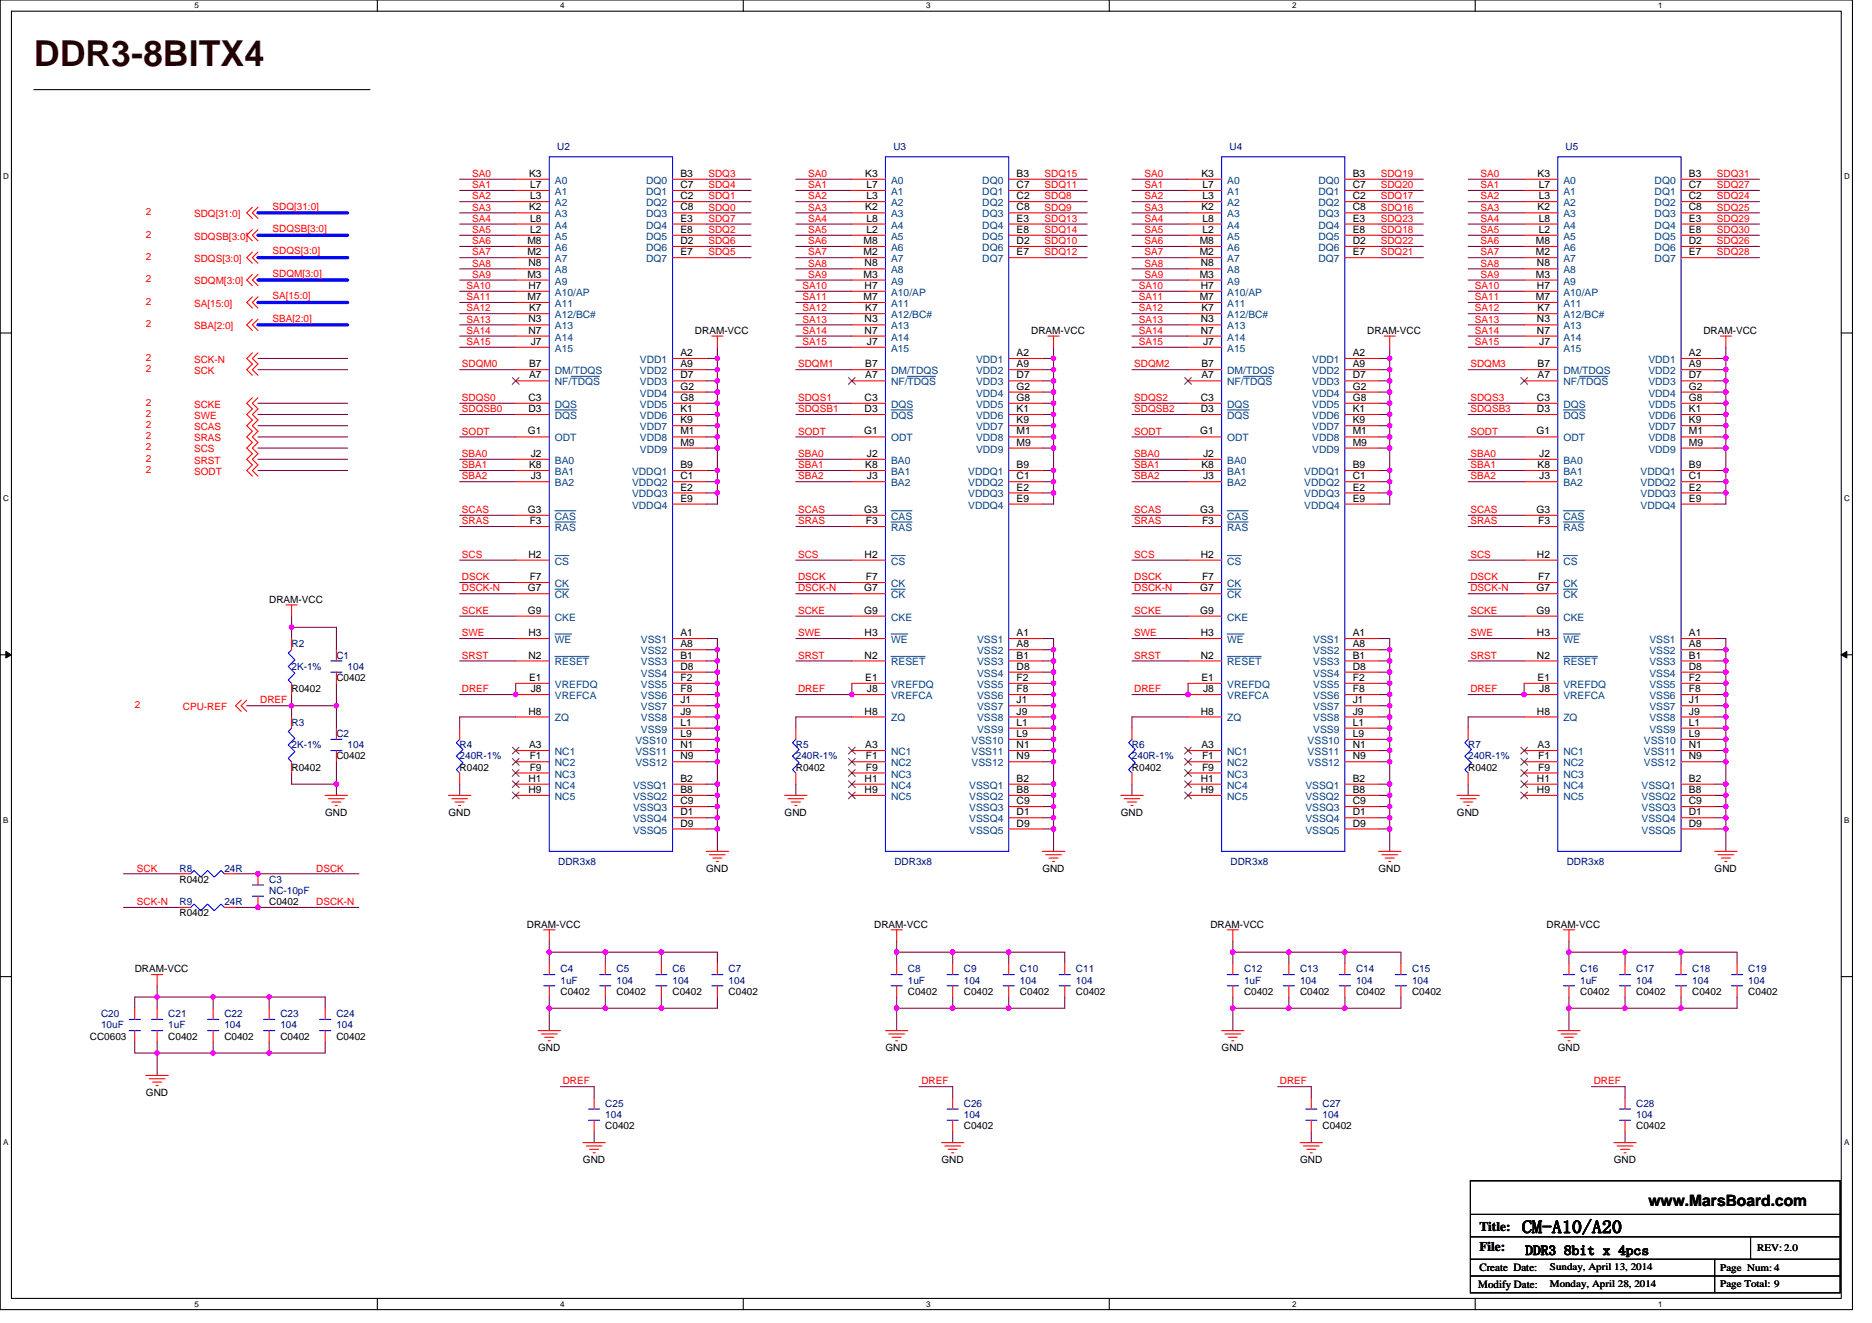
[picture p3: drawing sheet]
<svg xmlns="http://www.w3.org/2000/svg" width="297mm" height="210mm" viewBox="0 0 297 210" stroke-linecap="round" stroke-linejoin="round" font-family="sans-serif">
<defs><g id="words">
<text font-size="5.7" fill="#400000" x="5.4" y="10.5">DDR3-8BITX4</text>
<text font-size="2.8" x="241.5" y="195.7">CM-A10/A20</text>
<text font-size="2.5" x="261.6" y="191.5">www.MarsBoard.com</text>
<g font-size="2.1">
<text x="234.7" y="195.4">Title:</text>
<text x="234.7" y="198.6">File:</text>
<text x="242" y="199.2">DDR3 8bit x 4pcs</text>
</g>
<g font-size="1.8">
<text x="234.7" y="201.8">Create Date:</text>
<text x="234.6" y="204.4">Modify Date:</text>
</g>
<g font-size="1.6" fill="#000080">
<text x="88.4" y="23.8">U2</text>
<text x="141.7" y="23.8">U3</text>
<text x="195.1" y="23.8">U4</text>
<text x="248.4" y="23.8">U5</text>
<text x="46.3" y="102.8">R2</text>
<text x="46.3" y="106.3">2K-1%</text>
<text x="53.4" y="104.5">C1</text>
<text x="55.2" y="106.3">104</text>
<text x="46.3" y="115.2">R3</text>
<text x="46.3" y="118.8">2K-1%</text>
<text x="53.4" y="117">C2</text>
<text x="55.2" y="118.8">104</text>
<text x="72.9" y="118.8">R4</text>
<text x="126.3" y="118.8">R5</text>
<text x="179.6" y="118.8">R6</text>
<text x="233" y="118.8">R7</text>
<text x="72.9" y="120.5">240R-1%</text>
<text x="126.3" y="120.5">240R-1%</text>
<text x="179.6" y="120.5">240R-1%</text>
<text x="233" y="120.5">240R-1%</text>
<text x="88.6" y="137.3">DDR3x8</text>
<text x="141.9" y="137.3">DDR3x8</text>
<text x="195.3" y="137.3">DDR3x8</text>
<text x="248.6" y="137.3">DDR3x8</text>
<text x="28.5" y="143.7">R9</text>
<text x="28.5" y="138.3">R8</text>
<text x="35.6" y="143.7">24R</text>
<text x="35.6" y="138.3">24R</text>
<text x="42.7" y="140.1">C3</text>
<text x="42.7" y="141.9">NC-10pF</text>
<text x="88.9" y="154.3">C4</text>
<text x="97.8" y="154.3">C5</text>
<text x="106.7" y="154.3">C6</text>
<text x="115.6" y="154.3">C7</text>
<text x="144.1" y="154.3">C8</text>
<text x="152.9" y="154.3">C9</text>
<text x="161.8" y="154.3">C10</text>
<text x="170.7" y="154.3">C11</text>
<text x="197.4" y="154.3">C12</text>
<text x="206.3" y="154.3">C13</text>
<text x="215.2" y="154.3">C14</text>
<text x="224.1" y="154.3">C15</text>
<text x="250.7" y="154.3">C16</text>
<text x="259.6" y="154.3">C17</text>
<text x="268.5" y="154.3">C18</text>
<text x="277.4" y="154.3">C19</text>
<text x="16" y="161.4">C20</text>
<text x="26.7" y="161.4">C21</text>
<text x="35.6" y="161.4">C22</text>
<text x="44.5" y="161.4">C23</text>
<text x="53.4" y="161.4">C24</text>
<text x="88.9" y="156.1">1uF</text>
<text x="97.8" y="156.1">104</text>
<text x="106.7" y="156.1">104</text>
<text x="115.6" y="156.1">104</text>
<text x="144.1" y="156.1">1uF</text>
<text x="152.9" y="156.1">104</text>
<text x="161.8" y="156.1">104</text>
<text x="170.7" y="156.1">104</text>
<text x="197.4" y="156.1">1uF</text>
<text x="206.3" y="156.1">104</text>
<text x="215.2" y="156.1">104</text>
<text x="224.1" y="156.1">104</text>
<text x="250.7" y="156.1">1uF</text>
<text x="259.6" y="156.1">104</text>
<text x="268.5" y="156.1">104</text>
<text x="277.4" y="156.1">104</text>
<text x="16" y="163.2">10uF</text>
<text x="26.7" y="163.2">1uF</text>
<text x="35.6" y="163.2">104</text>
<text x="44.5" y="163.2">104</text>
<text x="53.4" y="163.2">104</text>
<text x="96.1" y="175.7">C25</text>
<text x="96.1" y="177.4">104</text>
<text x="152.9" y="175.7">C26</text>
<text x="152.9" y="177.4">104</text>
<text x="209.8" y="175.7">C27</text>
<text x="209.8" y="177.4">104</text>
<text x="259.6" y="175.7">C28</text>
<text x="259.6" y="177.4">104</text>
</g>
<g font-size="1.6" fill="#f00">
<text x="74.9" y="28.1">SA0</text>
<text x="74.9" y="29.9">SA1</text>
<text x="112.4" y="28.1">SDQ3</text>
<text x="112.4" y="29.9">SDQ4</text>
<text x="128.2" y="28.1">SA0</text>
<text x="128.2" y="29.9">SA1</text>
<text x="165.8" y="29.9">SDQ11</text>
<text x="165.8" y="28.1">SDQ15</text>
<text x="181.6" y="28.1">SA0</text>
<text x="181.6" y="29.9">SA1</text>
<text x="219.1" y="28.1">SDQ19</text>
<text x="219.1" y="29.9">SDQ20</text>
<text x="234.9" y="28.1">SA0</text>
<text x="234.9" y="29.9">SA1</text>
<text x="272.4" y="29.9">SDQ27</text>
<text x="272.4" y="28.1">SDQ31</text>
<text x="23.2" y="34.1">2</text>
<text x="30.8" y="34.5">SDQ[31:0]</text>
<text x="43.2" y="33.3">SDQ[31:0]</text>
<text x="74.9" y="31.6">SA2</text>
<text x="74.9" y="33.4">SA3</text>
<text x="74.9" y="35.2">SA4</text>
<text x="112.4" y="31.6">SDQ1</text>
<text x="112.4" y="33.4">SDQ0</text>
<text x="112.4" y="35.2">SDQ7</text>
<text x="128.2" y="31.6">SA2</text>
<text x="128.2" y="33.4">SA3</text>
<text x="128.2" y="35.2">SA4</text>
<text x="165.8" y="31.6">SDQ8</text>
<text x="165.8" y="33.4">SDQ9</text>
<text x="165.8" y="35.2">SDQ13</text>
<text x="181.6" y="31.6">SA2</text>
<text x="181.6" y="33.4">SA3</text>
<text x="181.6" y="35.2">SA4</text>
<text x="219.1" y="33.4">SDQ16</text>
<text x="219.1" y="31.6">SDQ17</text>
<text x="219.1" y="35.2">SDQ23</text>
<text x="234.9" y="31.6">SA2</text>
<text x="234.9" y="33.4">SA3</text>
<text x="234.9" y="35.2">SA4</text>
<text x="272.4" y="31.6">SDQ24</text>
<text x="272.4" y="33.4">SDQ25</text>
<text x="272.4" y="35.2">SDQ29</text>
<text x="23.2" y="41.3">2</text>
<text x="23.2" y="37.7">2</text>
<text x="30.8" y="41.6">SDQS[3:0]</text>
<text x="30.8" y="38">SDQSB[3:0]</text>
<text x="43.2" y="40.4">SDQS[3:0]</text>
<text x="43.2" y="36.8">SDQSB[3:0]</text>
<text x="74.9" y="37">SA5</text>
<text x="74.9" y="38.8">SA6</text>
<text x="74.9" y="40.5">SA7</text>
<text x="112.4" y="37">SDQ2</text>
<text x="112.4" y="40.5">SDQ5</text>
<text x="112.4" y="38.8">SDQ6</text>
<text x="128.2" y="37">SA5</text>
<text x="128.2" y="38.8">SA6</text>
<text x="128.2" y="40.5">SA7</text>
<text x="165.8" y="38.8">SDQ10</text>
<text x="165.8" y="40.5">SDQ12</text>
<text x="165.8" y="37">SDQ14</text>
<text x="181.6" y="37">SA5</text>
<text x="181.6" y="38.8">SA6</text>
<text x="181.6" y="40.5">SA7</text>
<text x="219.1" y="37">SDQ18</text>
<text x="219.1" y="40.5">SDQ21</text>
<text x="219.1" y="38.8">SDQ22</text>
<text x="234.9" y="37">SA5</text>
<text x="234.9" y="38.8">SA6</text>
<text x="234.9" y="40.5">SA7</text>
<text x="272.4" y="38.8">SDQ26</text>
<text x="272.4" y="40.5">SDQ28</text>
<text x="272.4" y="37">SDQ30</text>
<text x="23.2" y="44.8">2</text>
<text x="30.8" y="45.1">SDQM[3:0]</text>
<text x="43.2" y="47.5">SA[15:0]</text>
<text x="43.2" y="43.9">SDQM[3:0]</text>
<text x="74" y="45.9">SA10</text>
<text x="74" y="47.6">SA11</text>
<text x="74.9" y="42.3">SA8</text>
<text x="74.9" y="44.1">SA9</text>
<text x="127.4" y="45.9">SA10</text>
<text x="127.4" y="47.6">SA11</text>
<text x="128.2" y="42.3">SA8</text>
<text x="128.2" y="44.1">SA9</text>
<text x="180.7" y="45.9">SA10</text>
<text x="180.7" y="47.6">SA11</text>
<text x="181.6" y="42.3">SA8</text>
<text x="181.6" y="44.1">SA9</text>
<text x="234" y="45.9">SA10</text>
<text x="234" y="47.6">SA11</text>
<text x="234.9" y="42.3">SA8</text>
<text x="234.9" y="44.1">SA9</text>
<text x="23.2" y="48.4">2</text>
<text x="23.2" y="51.9">2</text>
<text x="30.8" y="48.7">SA[15:0]</text>
<text x="30.8" y="52.3">SBA[2:0]</text>
<text x="43.2" y="51">SBA[2:0]</text>
<text x="74" y="49.4">SA12</text>
<text x="74" y="51.2">SA13</text>
<text x="74" y="53">SA14</text>
<text x="127.4" y="49.4">SA12</text>
<text x="127.4" y="51.2">SA13</text>
<text x="127.4" y="53">SA14</text>
<text x="180.7" y="49.4">SA12</text>
<text x="180.7" y="51.2">SA13</text>
<text x="180.7" y="53">SA14</text>
<text x="234" y="49.4">SA12</text>
<text x="234" y="51.2">SA13</text>
<text x="234" y="53">SA14</text>
<text x="23.2" y="59">2</text>
<text x="23.2" y="57.3">2</text>
<text x="30.8" y="59.4">SCK</text>
<text x="30.8" y="57.6">SCK-N</text>
<text x="73.3" y="58.3">SDQM0</text>
<text x="74" y="54.8">SA15</text>
<text x="126.6" y="58.3">SDQM1</text>
<text x="127.4" y="54.8">SA15</text>
<text x="180" y="58.3">SDQM2</text>
<text x="180.7" y="54.8">SA15</text>
<text x="233.3" y="58.3">SDQM3</text>
<text x="234" y="54.8">SA15</text>
<text x="23.2" y="64.4">2</text>
<text x="30.8" y="64.7">SCKE</text>
<text x="73.3" y="63.6">SDQS0</text>
<text x="73.3" y="65.4">SDQSB0</text>
<text x="126.6" y="63.6">SDQS1</text>
<text x="126.6" y="65.4">SDQSB1</text>
<text x="180" y="63.6">SDQS2</text>
<text x="180" y="65.4">SDQSB2</text>
<text x="233.3" y="65.4">SDQSB3</text>
<text x="233.3" y="63.6">SDQS3</text>
<text x="23.2" y="66.1">2</text>
<text x="23.2" y="67.9">2</text>
<text x="23.2" y="69.7">2</text>
<text x="23.2" y="71.5">2</text>
<text x="30.8" y="66.5">SWE</text>
<text x="30.8" y="68.3">SCAS</text>
<text x="30.8" y="70">SRAS</text>
<text x="30.8" y="71.8">SCS</text>
<text x="73.3" y="69">SODT</text>
<text x="126.6" y="69">SODT</text>
<text x="180" y="69">SODT</text>
<text x="233.3" y="69">SODT</text>
<text x="23.2" y="73.3">2</text>
<text x="23.2" y="75">2</text>
<text x="30.8" y="73.6">SRST</text>
<text x="30.8" y="75.4">SODT</text>
<text x="73.3" y="72.5">SBA0</text>
<text x="73.3" y="74.3">SBA1</text>
<text x="73.3" y="76.1">SBA2</text>
<text x="126.6" y="72.5">SBA0</text>
<text x="126.6" y="74.3">SBA1</text>
<text x="126.6" y="76.1">SBA2</text>
<text x="180" y="72.5">SBA0</text>
<text x="180" y="74.3">SBA1</text>
<text x="180" y="76.1">SBA2</text>
<text x="233.3" y="72.5">SBA0</text>
<text x="233.3" y="74.3">SBA1</text>
<text x="233.3" y="76.1">SBA2</text>
<text x="73.3" y="81.4">SCAS</text>
<text x="73.3" y="83.2">SRAS</text>
<text x="126.6" y="81.4">SCAS</text>
<text x="126.6" y="83.2">SRAS</text>
<text x="180" y="81.4">SCAS</text>
<text x="180" y="83.2">SRAS</text>
<text x="233.3" y="81.4">SCAS</text>
<text x="233.3" y="83.2">SRAS</text>
<text x="73.3" y="88.5">SCS</text>
<text x="126.6" y="88.5">SCS</text>
<text x="180" y="88.5">SCS</text>
<text x="233.3" y="88.5">SCS</text>
<text x="73.3" y="93.9">DSCK-N</text>
<text x="73.3" y="92.1">DSCK</text>
<text x="126.6" y="93.9">DSCK-N</text>
<text x="126.6" y="92.1">DSCK</text>
<text x="180" y="93.9">DSCK-N</text>
<text x="180" y="92.1">DSCK</text>
<text x="233.3" y="93.9">DSCK-N</text>
<text x="233.3" y="92.1">DSCK</text>
<text x="73.3" y="97.4">SCKE</text>
<text x="73.3" y="101">SWE</text>
<text x="126.6" y="97.4">SCKE</text>
<text x="126.6" y="101">SWE</text>
<text x="180" y="97.4">SCKE</text>
<text x="180" y="101">SWE</text>
<text x="233.3" y="97.4">SCKE</text>
<text x="233.3" y="101">SWE</text>
<text x="73.3" y="104.5">SRST</text>
<text x="126.6" y="104.5">SRST</text>
<text x="180" y="104.5">SRST</text>
<text x="233.3" y="104.5">SRST</text>
<text x="21.4" y="112.4">2</text>
<text x="29" y="112.7">CPU-REF</text>
<text x="41.3" y="111.7">DREF</text>
<text x="73.3" y="109.9">DREF</text>
<text x="126.6" y="109.9">DREF</text>
<text x="180" y="109.9">DREF</text>
<text x="233.3" y="109.9">DREF</text>
<text x="21.7" y="143.7">SCK-N</text>
<text x="21.7" y="138.3">SCK</text>
<text x="50.2" y="143.7">DSCK-N</text>
<text x="50.2" y="138.3">DSCK</text>
<text x="89.3" y="172.1">DREF</text>
<text x="146.2" y="172.1">DREF</text>
<text x="203.1" y="172.1">DREF</text>
<text x="252.9" y="172.1">DREF</text>
</g>
<g font-size="1.6">
<text x="83.9" y="28.1">K3</text>
<text x="84.1" y="29.8">L7</text>
<text x="108" y="29.8">C7</text>
<text x="108" y="28.1">B3</text>
<text x="137.3" y="28.1">K3</text>
<text x="137.5" y="29.8">L7</text>
<text x="161.3" y="29.8">C7</text>
<text x="161.3" y="28.1">B3</text>
<text x="190.6" y="28.1">K3</text>
<text x="190.8" y="29.8">L7</text>
<text x="214.6" y="29.8">C7</text>
<text x="214.6" y="28.1">B3</text>
<text x="244" y="28.1">K3</text>
<text x="244.2" y="29.8">L7</text>
<text x="268" y="29.8">C7</text>
<text x="268" y="28.1">B3</text>
<text x="83.9" y="33.4">K2</text>
<text x="84.1" y="31.6">L3</text>
<text x="84.1" y="35.2">L8</text>
<text x="108" y="35.2">E3</text>
<text x="108" y="33.4">C8</text>
<text x="108" y="31.6">C2</text>
<text x="137.3" y="33.4">K2</text>
<text x="137.5" y="31.6">L3</text>
<text x="137.5" y="35.2">L8</text>
<text x="161.3" y="35.2">E3</text>
<text x="161.3" y="33.4">C8</text>
<text x="161.3" y="31.6">C2</text>
<text x="190.6" y="33.4">K2</text>
<text x="190.8" y="31.6">L3</text>
<text x="190.8" y="35.2">L8</text>
<text x="214.6" y="35.2">E3</text>
<text x="214.6" y="33.4">C8</text>
<text x="214.6" y="31.6">C2</text>
<text x="244" y="33.4">K2</text>
<text x="244.2" y="31.6">L3</text>
<text x="244.2" y="35.2">L8</text>
<text x="268" y="35.2">E3</text>
<text x="268" y="33.4">C8</text>
<text x="268" y="31.6">C2</text>
<text x="83.7" y="38.7">M8</text>
<text x="83.7" y="40.5">M2</text>
<text x="84.1" y="37">L2</text>
<text x="108" y="38.7">D2</text>
<text x="108" y="40.5">E7</text>
<text x="108" y="37">E8</text>
<text x="137" y="38.7">M8</text>
<text x="137" y="40.5">M2</text>
<text x="137.5" y="37">L2</text>
<text x="161.3" y="38.7">D2</text>
<text x="161.3" y="40.5">E7</text>
<text x="161.3" y="37">E8</text>
<text x="190.4" y="38.7">M8</text>
<text x="190.4" y="40.5">M2</text>
<text x="190.8" y="37">L2</text>
<text x="214.6" y="38.7">D2</text>
<text x="214.6" y="40.5">E7</text>
<text x="214.6" y="37">E8</text>
<text x="243.7" y="38.7">M8</text>
<text x="243.7" y="40.5">M2</text>
<text x="244.2" y="37">L2</text>
<text x="268" y="38.7">D2</text>
<text x="268" y="40.5">E7</text>
<text x="268" y="37">E8</text>
<text x="83.7" y="44.1">M3</text>
<text x="83.7" y="47.6">M7</text>
<text x="83.9" y="45.8">H7</text>
<text x="83.9" y="42.3">N8</text>
<text x="137" y="44.1">M3</text>
<text x="137" y="47.6">M7</text>
<text x="137.2" y="45.8">H7</text>
<text x="137.2" y="42.3">N8</text>
<text x="190.4" y="44.1">M3</text>
<text x="190.4" y="47.6">M7</text>
<text x="190.5" y="45.8">H7</text>
<text x="190.5" y="42.3">N8</text>
<text x="243.7" y="44.1">M3</text>
<text x="243.7" y="47.6">M7</text>
<text x="243.9" y="45.8">H7</text>
<text x="243.9" y="42.3">N8</text>
<text x="83.9" y="51.2">N3</text>
<text x="83.9" y="53">N7</text>
<text x="83.9" y="49.4">K7</text>
<text x="110.3" y="53">DRAM-VCC</text>
<text x="137.2" y="51.2">N3</text>
<text x="137.2" y="53">N7</text>
<text x="137.3" y="49.4">K7</text>
<text x="163.6" y="53">DRAM-VCC</text>
<text x="190.5" y="51.2">N3</text>
<text x="190.5" y="53">N7</text>
<text x="190.6" y="49.4">K7</text>
<text x="217" y="53">DRAM-VCC</text>
<text x="243.9" y="51.2">N3</text>
<text x="243.9" y="53">N7</text>
<text x="244" y="49.4">K7</text>
<text x="270.3" y="53">DRAM-VCC</text>
<text x="83.9" y="58.3">B7</text>
<text x="84.2" y="54.7">J7</text>
<text x="108" y="56.5">A2</text>
<text x="108" y="58.3">A9</text>
<text x="137.3" y="58.3">B7</text>
<text x="137.6" y="54.7">J7</text>
<text x="161.3" y="56.5">A2</text>
<text x="161.3" y="58.3">A9</text>
<text x="190.6" y="58.3">B7</text>
<text x="190.9" y="54.7">J7</text>
<text x="214.6" y="56.5">A2</text>
<text x="214.6" y="58.3">A9</text>
<text x="244" y="58.3">B7</text>
<text x="244.2" y="54.7">J7</text>
<text x="268" y="56.5">A2</text>
<text x="268" y="58.3">A9</text>
<text x="83.9" y="63.6">C3</text>
<text x="83.9" y="65.4">D3</text>
<text x="83.9" y="60.1">A7</text>
<text x="108" y="61.8">G2</text>
<text x="108" y="63.6">G8</text>
<text x="108" y="60.1">D7</text>
<text x="108" y="65.4">K1</text>
<text x="137.2" y="63.6">C3</text>
<text x="137.2" y="65.4">D3</text>
<text x="137.3" y="60.1">A7</text>
<text x="161.3" y="61.8">G2</text>
<text x="161.3" y="63.6">G8</text>
<text x="161.3" y="60.1">D7</text>
<text x="161.3" y="65.4">K1</text>
<text x="190.5" y="63.6">C3</text>
<text x="190.5" y="65.4">D3</text>
<text x="190.6" y="60.1">A7</text>
<text x="214.6" y="61.8">G2</text>
<text x="214.6" y="63.6">G8</text>
<text x="214.6" y="60.1">D7</text>
<text x="214.6" y="65.4">K1</text>
<text x="243.9" y="63.6">C3</text>
<text x="243.9" y="65.4">D3</text>
<text x="244" y="60.1">A7</text>
<text x="268" y="61.8">G2</text>
<text x="268" y="63.6">G8</text>
<text x="268" y="60.1">D7</text>
<text x="268" y="65.4">K1</text>
<text x="83.8" y="69">G1</text>
<text x="108" y="67.2">K9</text>
<text x="108" y="69">M1</text>
<text x="108" y="70.7">M9</text>
<text x="137.1" y="69">G1</text>
<text x="161.3" y="67.2">K9</text>
<text x="161.3" y="69">M1</text>
<text x="161.3" y="70.7">M9</text>
<text x="190.5" y="69">G1</text>
<text x="214.6" y="67.2">K9</text>
<text x="214.6" y="69">M1</text>
<text x="214.6" y="70.7">M9</text>
<text x="243.8" y="69">G1</text>
<text x="268" y="67.2">K9</text>
<text x="268" y="69">M1</text>
<text x="268" y="70.7">M9</text>
<text x="83.9" y="74.3">K8</text>
<text x="84.2" y="72.5">J2</text>
<text x="84.2" y="76.1">J3</text>
<text x="108" y="74.3">B9</text>
<text x="108" y="76.1">C1</text>
<text x="108" y="77.9">E2</text>
<text x="137.3" y="74.3">K8</text>
<text x="137.6" y="72.5">J2</text>
<text x="137.6" y="76.1">J3</text>
<text x="161.3" y="74.3">B9</text>
<text x="161.3" y="76.1">C1</text>
<text x="161.3" y="77.9">E2</text>
<text x="190.6" y="74.3">K8</text>
<text x="190.9" y="72.5">J2</text>
<text x="190.9" y="76.1">J3</text>
<text x="214.6" y="74.3">B9</text>
<text x="214.6" y="76.1">C1</text>
<text x="214.6" y="77.9">E2</text>
<text x="244" y="74.3">K8</text>
<text x="244.2" y="72.5">J2</text>
<text x="244.2" y="76.1">J3</text>
<text x="268" y="74.3">B9</text>
<text x="268" y="76.1">C1</text>
<text x="268" y="77.9">E2</text>
<text x="83.8" y="81.4">G3</text>
<text x="84" y="83.2">F3</text>
<text x="108" y="79.6">E9</text>
<text x="137.1" y="81.4">G3</text>
<text x="137.4" y="83.2">F3</text>
<text x="161.3" y="79.6">E9</text>
<text x="190.5" y="81.4">G3</text>
<text x="190.7" y="83.2">F3</text>
<text x="214.6" y="79.6">E9</text>
<text x="243.8" y="81.4">G3</text>
<text x="244.1" y="83.2">F3</text>
<text x="268" y="79.6">E9</text>
<text x="83.9" y="88.5">H2</text>
<text x="137.2" y="88.5">H2</text>
<text x="190.5" y="88.5">H2</text>
<text x="243.9" y="88.5">H2</text>
<text x="42.7" y="95.7">DRAM-VCC</text>
<text x="83.8" y="93.9">G7</text>
<text x="84" y="92.1">F7</text>
<text x="137.1" y="93.9">G7</text>
<text x="137.4" y="92.1">F7</text>
<text x="190.5" y="93.9">G7</text>
<text x="190.7" y="92.1">F7</text>
<text x="243.8" y="93.9">G7</text>
<text x="244.1" y="92.1">F7</text>
<text x="83.8" y="97.4">G9</text>
<text x="83.9" y="101">H3</text>
<text x="108" y="101">A1</text>
<text x="137.1" y="97.4">G9</text>
<text x="137.2" y="101">H3</text>
<text x="161.3" y="101">A1</text>
<text x="190.5" y="97.4">G9</text>
<text x="190.5" y="101">H3</text>
<text x="214.6" y="101">A1</text>
<text x="243.8" y="97.4">G9</text>
<text x="243.9" y="101">H3</text>
<text x="268" y="101">A1</text>
<text x="83.9" y="104.5">N2</text>
<text x="108" y="104.5">B1</text>
<text x="108" y="106.3">D8</text>
<text x="108" y="102.7">A8</text>
<text x="137.2" y="104.5">N2</text>
<text x="161.3" y="104.5">B1</text>
<text x="161.3" y="106.3">D8</text>
<text x="161.3" y="102.7">A8</text>
<text x="190.5" y="104.5">N2</text>
<text x="214.6" y="104.5">B1</text>
<text x="214.6" y="106.3">D8</text>
<text x="214.6" y="102.7">A8</text>
<text x="243.9" y="104.5">N2</text>
<text x="268" y="104.5">B1</text>
<text x="268" y="106.3">D8</text>
<text x="268" y="102.7">A8</text>
<text x="46.3" y="109.9">R0402</text>
<text x="53.4" y="108.1">C0402</text>
<text x="83.9" y="113.4">H8</text>
<text x="83.9" y="108.1">E1</text>
<text x="84.2" y="109.9">J8</text>
<text x="108" y="108.1">F2</text>
<text x="108" y="109.9">F8</text>
<text x="108" y="111.6">J1</text>
<text x="108" y="113.4">J9</text>
<text x="137.2" y="113.4">H8</text>
<text x="137.3" y="108.1">E1</text>
<text x="137.6" y="109.9">J8</text>
<text x="161.3" y="108.1">F2</text>
<text x="161.3" y="109.9">F8</text>
<text x="161.3" y="111.6">J1</text>
<text x="161.3" y="113.4">J9</text>
<text x="190.5" y="113.4">H8</text>
<text x="190.6" y="108.1">E1</text>
<text x="190.9" y="109.9">J8</text>
<text x="214.6" y="108.1">F2</text>
<text x="214.6" y="109.9">F8</text>
<text x="214.6" y="111.6">J1</text>
<text x="214.6" y="113.4">J9</text>
<text x="243.9" y="113.4">H8</text>
<text x="244" y="108.1">E1</text>
<text x="244.2" y="109.9">J8</text>
<text x="268" y="108.1">F2</text>
<text x="268" y="109.9">F8</text>
<text x="268" y="111.6">J1</text>
<text x="268" y="113.4">J9</text>
<text x="83.9" y="118.7">A3</text>
<text x="108" y="115.2">L1</text>
<text x="108" y="117">L9</text>
<text x="108" y="118.7">N1</text>
<text x="137.3" y="118.7">A3</text>
<text x="161.3" y="115.2">L1</text>
<text x="161.3" y="117">L9</text>
<text x="161.3" y="118.7">N1</text>
<text x="190.6" y="118.7">A3</text>
<text x="214.6" y="115.2">L1</text>
<text x="214.6" y="117">L9</text>
<text x="214.6" y="118.7">N1</text>
<text x="244" y="118.7">A3</text>
<text x="268" y="115.2">L1</text>
<text x="268" y="117">L9</text>
<text x="268" y="118.7">N1</text>
<text x="46.3" y="122.3">R0402</text>
<text x="53.4" y="120.5">C0402</text>
<text x="72.9" y="122.3">R0402</text>
<text x="83.9" y="125.9">H9</text>
<text x="83.9" y="124.1">H1</text>
<text x="84" y="122.3">F9</text>
<text x="84" y="120.5">F1</text>
<text x="108" y="125.9">B8</text>
<text x="108" y="124.1">B2</text>
<text x="108" y="120.5">N9</text>
<text x="126.3" y="122.3">R0402</text>
<text x="137.2" y="125.9">H9</text>
<text x="137.2" y="124.1">H1</text>
<text x="137.4" y="122.3">F9</text>
<text x="137.4" y="120.5">F1</text>
<text x="161.3" y="125.9">B8</text>
<text x="161.3" y="124.1">B2</text>
<text x="161.3" y="120.5">N9</text>
<text x="179.6" y="122.3">R0402</text>
<text x="190.5" y="125.9">H9</text>
<text x="190.5" y="124.1">H1</text>
<text x="190.7" y="122.3">F9</text>
<text x="190.7" y="120.5">F1</text>
<text x="214.6" y="125.9">B8</text>
<text x="214.6" y="124.1">B2</text>
<text x="214.6" y="120.5">N9</text>
<text x="233" y="122.3">R0402</text>
<text x="243.9" y="125.9">H9</text>
<text x="243.9" y="124.1">H1</text>
<text x="244.1" y="122.3">F9</text>
<text x="244.1" y="120.5">F1</text>
<text x="268" y="125.9">B8</text>
<text x="268" y="124.1">B2</text>
<text x="268" y="120.5">N9</text>
<text x="51.6" y="129.4">GND</text>
<text x="71.2" y="129.4">GND</text>
<text x="108" y="131.2">D9</text>
<text x="108" y="129.4">D1</text>
<text x="108" y="127.6">C9</text>
<text x="124.5" y="129.4">GND</text>
<text x="161.3" y="131.2">D9</text>
<text x="161.3" y="129.4">D1</text>
<text x="161.3" y="127.6">C9</text>
<text x="177.8" y="129.4">GND</text>
<text x="214.6" y="131.2">D9</text>
<text x="214.6" y="129.4">D1</text>
<text x="214.6" y="127.6">C9</text>
<text x="231.2" y="129.4">GND</text>
<text x="268" y="131.2">D9</text>
<text x="268" y="129.4">D1</text>
<text x="268" y="127.6">C9</text>
<text x="28.5" y="140.1">R0402</text>
<text x="42.7" y="143.7">C0402</text>
<text x="112.1" y="138.3">GND</text>
<text x="165.4" y="138.3">GND</text>
<text x="218.7" y="138.3">GND</text>
<text x="272.1" y="138.3">GND</text>
<text x="28.5" y="145.4">R0402</text>
<text x="83.6" y="147.2">DRAM-VCC</text>
<text x="138.7" y="147.2">DRAM-VCC</text>
<text x="192.1" y="147.2">DRAM-VCC</text>
<text x="245.4" y="147.2">DRAM-VCC</text>
<text x="21.4" y="154.3">DRAM-VCC</text>
<text x="88.9" y="157.9">C0402</text>
<text x="97.8" y="157.9">C0402</text>
<text x="106.7" y="157.9">C0402</text>
<text x="115.6" y="157.9">C0402</text>
<text x="144.1" y="157.9">C0402</text>
<text x="152.9" y="157.9">C0402</text>
<text x="161.8" y="157.9">C0402</text>
<text x="170.7" y="157.9">C0402</text>
<text x="197.4" y="157.9">C0402</text>
<text x="206.3" y="157.9">C0402</text>
<text x="215.2" y="157.9">C0402</text>
<text x="224.1" y="157.9">C0402</text>
<text x="250.7" y="157.9">C0402</text>
<text x="259.6" y="157.9">C0402</text>
<text x="268.5" y="157.9">C0402</text>
<text x="277.4" y="157.9">C0402</text>
<text x="14.3" y="165">CC0603</text>
<text x="26.7" y="165">C0402</text>
<text x="35.6" y="165">C0402</text>
<text x="44.5" y="165">C0402</text>
<text x="53.4" y="165">C0402</text>
<text x="85.4" y="166.8">GND</text>
<text x="140.5" y="166.8">GND</text>
<text x="193.8" y="166.8">GND</text>
<text x="247.2" y="166.8">GND</text>
<text x="23.2" y="173.9">GND</text>
<text x="96.1" y="179.2">C0402</text>
<text x="152.9" y="179.2">C0402</text>
<text x="209.8" y="179.2">C0402</text>
<text x="259.6" y="179.2">C0402</text>
<text x="92.5" y="184.6">GND</text>
<text x="149.4" y="184.6">GND</text>
<text x="206.3" y="184.6">GND</text>
<text x="256.1" y="184.6">GND</text>
<text x="245.9" y="201.6">Sunday, April 13, 2014</text>
<text x="273" y="201.8">Page Num: 4</text>
<text x="278.8" y="198.6">REV: 2.0</text>
<text x="245.9" y="204.3">Monday, April 28, 2014</text>
<text x="273" y="204.3">Page Total: 9</text>
</g>
<g font-size="1.6" fill="#004080">
<text x="88" y="29.2">A0</text>
<text x="102.5" y="29.2">DQ0</text>
<text x="141.4" y="29.2">A0</text>
<text x="155.9" y="29.2">DQ0</text>
<text x="194.7" y="29.2">A0</text>
<text x="209.2" y="29.2">DQ0</text>
<text x="248.1" y="29.2">A0</text>
<text x="262.5" y="29.2">DQ0</text>
<text x="88" y="30.9">A1</text>
<text x="88" y="32.7">A2</text>
<text x="88" y="34.5">A3</text>
<text x="102.5" y="30.9">DQ1</text>
<text x="102.5" y="34.5">DQ3</text>
<text x="102.5" y="32.7">DQ2</text>
<text x="141.4" y="30.9">A1</text>
<text x="141.4" y="32.7">A2</text>
<text x="141.4" y="34.5">A3</text>
<text x="155.9" y="30.9">DQ1</text>
<text x="155.9" y="34.5">DQ3</text>
<text x="155.9" y="32.7">DQ2</text>
<text x="194.7" y="30.9">A1</text>
<text x="194.7" y="32.7">A2</text>
<text x="194.7" y="34.5">A3</text>
<text x="209.2" y="30.9">DQ1</text>
<text x="209.2" y="34.5">DQ3</text>
<text x="209.2" y="32.7">DQ2</text>
<text x="248.1" y="30.9">A1</text>
<text x="248.1" y="32.7">A2</text>
<text x="248.1" y="34.5">A3</text>
<text x="262.5" y="30.9">DQ1</text>
<text x="262.5" y="34.5">DQ3</text>
<text x="262.5" y="32.7">DQ2</text>
<text x="88" y="38.1">A5</text>
<text x="88" y="39.8">A6</text>
<text x="88" y="36.3">A4</text>
<text x="88" y="41.6">A7</text>
<text x="102.5" y="39.8">DQ6</text>
<text x="102.5" y="41.6">DQ7</text>
<text x="102.5" y="36.3">DQ4</text>
<text x="102.5" y="38.1">DQ5</text>
<text x="141.4" y="38.1">A5</text>
<text x="141.4" y="39.8">A6</text>
<text x="141.4" y="36.3">A4</text>
<text x="141.4" y="41.6">A7</text>
<text x="155.9" y="39.8">DQ6</text>
<text x="155.9" y="41.6">DQ7</text>
<text x="155.9" y="36.3">DQ4</text>
<text x="155.9" y="38.1">DQ5</text>
<text x="194.7" y="38.1">A5</text>
<text x="194.7" y="39.8">A6</text>
<text x="194.7" y="36.3">A4</text>
<text x="194.7" y="41.6">A7</text>
<text x="209.2" y="39.8">DQ6</text>
<text x="209.2" y="41.6">DQ7</text>
<text x="209.2" y="36.3">DQ4</text>
<text x="209.2" y="38.1">DQ5</text>
<text x="248.1" y="38.1">A5</text>
<text x="248.1" y="39.8">A6</text>
<text x="248.1" y="36.3">A4</text>
<text x="248.1" y="41.6">A7</text>
<text x="262.5" y="39.8">DQ6</text>
<text x="262.5" y="41.6">DQ7</text>
<text x="262.5" y="36.3">DQ4</text>
<text x="262.5" y="38.1">DQ5</text>
<text x="88" y="46.9">A10/AP</text>
<text x="88" y="45.2">A9</text>
<text x="88" y="43.4">A8</text>
<text x="141.4" y="46.9">A10/AP</text>
<text x="141.4" y="45.2">A9</text>
<text x="141.4" y="43.4">A8</text>
<text x="194.7" y="46.9">A10/AP</text>
<text x="194.7" y="45.2">A9</text>
<text x="194.7" y="43.4">A8</text>
<text x="248.1" y="46.9">A10/AP</text>
<text x="248.1" y="45.2">A9</text>
<text x="248.1" y="43.4">A8</text>
<text x="88" y="48.7">A11</text>
<text x="88" y="50.5">A12/BC#</text>
<text x="88" y="52.3">A13</text>
<text x="141.4" y="48.7">A11</text>
<text x="141.4" y="50.5">A12/BC#</text>
<text x="141.4" y="52.3">A13</text>
<text x="194.7" y="48.7">A11</text>
<text x="194.7" y="50.5">A12/BC#</text>
<text x="194.7" y="52.3">A13</text>
<text x="248.1" y="48.7">A11</text>
<text x="248.1" y="50.5">A12/BC#</text>
<text x="248.1" y="52.3">A13</text>
<text x="88" y="55.8">A15</text>
<text x="88" y="59.4">DM/TDQS</text>
<text x="88" y="54.1">A14</text>
<text x="101.5" y="57.6">VDD1</text>
<text x="101.5" y="59.4">VDD2</text>
<text x="141.4" y="55.8">A15</text>
<text x="141.4" y="59.4">DM/TDQS</text>
<text x="141.4" y="54.1">A14</text>
<text x="154.9" y="57.6">VDD1</text>
<text x="154.9" y="59.4">VDD2</text>
<text x="194.7" y="55.8">A15</text>
<text x="194.7" y="59.4">DM/TDQS</text>
<text x="194.7" y="54.1">A14</text>
<text x="208.2" y="57.6">VDD1</text>
<text x="208.2" y="59.4">VDD2</text>
<text x="248.1" y="55.8">A15</text>
<text x="248.1" y="59.4">DM/TDQS</text>
<text x="248.1" y="54.1">A14</text>
<text x="261.6" y="57.6">VDD1</text>
<text x="261.6" y="59.4">VDD2</text>
<text x="88" y="61.2">NF/TDQS</text>
<text x="88" y="64.7">DQS</text>
<text x="101.5" y="62.9">VDD4</text>
<text x="101.5" y="64.7">VDD5</text>
<text x="101.5" y="61.2">VDD3</text>
<text x="141.4" y="61.2">NF/TDQS</text>
<text x="141.4" y="64.7">DQS</text>
<text x="154.9" y="62.9">VDD4</text>
<text x="154.9" y="64.7">VDD5</text>
<text x="154.9" y="61.2">VDD3</text>
<text x="194.7" y="61.2">NF/TDQS</text>
<text x="194.7" y="64.7">DQS</text>
<text x="208.2" y="62.9">VDD4</text>
<text x="208.2" y="64.7">VDD5</text>
<text x="208.2" y="61.2">VDD3</text>
<text x="248.1" y="61.2">NF/TDQS</text>
<text x="248.1" y="64.7">DQS</text>
<text x="261.6" y="62.9">VDD4</text>
<text x="261.6" y="64.7">VDD5</text>
<text x="261.6" y="61.2">VDD3</text>
<text x="88" y="66.5">DQS</text>
<text x="88" y="70.1">ODT</text>
<text x="101.5" y="66.5">VDD6</text>
<text x="101.5" y="68.3">VDD7</text>
<text x="101.5" y="70.1">VDD8</text>
<text x="101.5" y="71.8">VDD9</text>
<text x="141.4" y="66.5">DQS</text>
<text x="141.4" y="70.1">ODT</text>
<text x="154.9" y="66.5">VDD6</text>
<text x="154.9" y="68.3">VDD7</text>
<text x="154.9" y="70.1">VDD8</text>
<text x="154.9" y="71.8">VDD9</text>
<text x="194.7" y="66.5">DQS</text>
<text x="194.7" y="70.1">ODT</text>
<text x="208.2" y="66.5">VDD6</text>
<text x="208.2" y="68.3">VDD7</text>
<text x="208.2" y="70.1">VDD8</text>
<text x="208.2" y="71.8">VDD9</text>
<text x="248.1" y="66.5">DQS</text>
<text x="248.1" y="70.1">ODT</text>
<text x="261.6" y="66.5">VDD6</text>
<text x="261.6" y="68.3">VDD7</text>
<text x="261.6" y="70.1">VDD8</text>
<text x="261.6" y="71.8">VDD9</text>
<text x="88" y="73.6">BA0</text>
<text x="88" y="75.4">BA1</text>
<text x="88" y="77.2">BA2</text>
<text x="100.3" y="75.4">VDDQ1</text>
<text x="100.3" y="77.2">VDDQ2</text>
<text x="141.4" y="73.6">BA0</text>
<text x="141.4" y="75.4">BA1</text>
<text x="141.4" y="77.2">BA2</text>
<text x="153.6" y="75.4">VDDQ1</text>
<text x="153.6" y="77.2">VDDQ2</text>
<text x="194.7" y="73.6">BA0</text>
<text x="194.7" y="75.4">BA1</text>
<text x="194.7" y="77.2">BA2</text>
<text x="207" y="75.4">VDDQ1</text>
<text x="207" y="77.2">VDDQ2</text>
<text x="248.1" y="73.6">BA0</text>
<text x="248.1" y="75.4">BA1</text>
<text x="248.1" y="77.2">BA2</text>
<text x="260.3" y="75.4">VDDQ1</text>
<text x="260.3" y="77.2">VDDQ2</text>
<text x="88" y="82.5">CAS</text>
<text x="100.3" y="79">VDDQ3</text>
<text x="100.3" y="80.7">VDDQ4</text>
<text x="141.4" y="82.5">CAS</text>
<text x="153.6" y="79">VDDQ3</text>
<text x="153.6" y="80.7">VDDQ4</text>
<text x="194.7" y="82.5">CAS</text>
<text x="207" y="79">VDDQ3</text>
<text x="207" y="80.7">VDDQ4</text>
<text x="248.1" y="82.5">CAS</text>
<text x="260.3" y="79">VDDQ3</text>
<text x="260.3" y="80.7">VDDQ4</text>
<text x="88" y="89.6">CS</text>
<text x="88" y="84.3">RAS</text>
<text x="141.4" y="89.6">CS</text>
<text x="141.4" y="84.3">RAS</text>
<text x="194.7" y="89.6">CS</text>
<text x="194.7" y="84.3">RAS</text>
<text x="248.1" y="89.6">CS</text>
<text x="248.1" y="84.3">RAS</text>
<text x="88" y="93.2">CK</text>
<text x="88" y="95">CK</text>
<text x="141.4" y="93.2">CK</text>
<text x="141.4" y="95">CK</text>
<text x="194.7" y="93.2">CK</text>
<text x="194.7" y="95">CK</text>
<text x="248.1" y="93.2">CK</text>
<text x="248.1" y="95">CK</text>
<text x="88" y="98.5">CKE</text>
<text x="141.4" y="98.5">CKE</text>
<text x="194.7" y="98.5">CKE</text>
<text x="248.1" y="98.5">CKE</text>
<text x="88" y="102.1">WE</text>
<text x="88" y="105.6">RESET</text>
<text x="101.7" y="105.6">VSS3</text>
<text x="101.7" y="102.1">VSS1</text>
<text x="101.7" y="107.4">VSS4</text>
<text x="101.7" y="103.8">VSS2</text>
<text x="141.4" y="102.1">WE</text>
<text x="141.4" y="105.6">RESET</text>
<text x="155" y="105.6">VSS3</text>
<text x="155" y="102.1">VSS1</text>
<text x="155" y="107.4">VSS4</text>
<text x="155" y="103.8">VSS2</text>
<text x="194.7" y="102.1">WE</text>
<text x="194.7" y="105.6">RESET</text>
<text x="208.4" y="105.6">VSS3</text>
<text x="208.4" y="102.1">VSS1</text>
<text x="208.4" y="107.4">VSS4</text>
<text x="208.4" y="103.8">VSS2</text>
<text x="248.1" y="102.1">WE</text>
<text x="248.1" y="105.6">RESET</text>
<text x="261.7" y="105.6">VSS3</text>
<text x="261.7" y="102.1">VSS1</text>
<text x="261.7" y="107.4">VSS4</text>
<text x="261.7" y="103.8">VSS2</text>
<text x="88" y="109.2">VREFDQ</text>
<text x="88" y="111">VREFCA</text>
<text x="101.7" y="109.2">VSS5</text>
<text x="101.7" y="111">VSS6</text>
<text x="101.7" y="112.7">VSS7</text>
<text x="141.4" y="109.2">VREFDQ</text>
<text x="141.4" y="111">VREFCA</text>
<text x="155" y="109.2">VSS5</text>
<text x="155" y="111">VSS6</text>
<text x="155" y="112.7">VSS7</text>
<text x="194.7" y="109.2">VREFDQ</text>
<text x="194.7" y="111">VREFCA</text>
<text x="208.4" y="109.2">VSS5</text>
<text x="208.4" y="111">VSS6</text>
<text x="208.4" y="112.7">VSS7</text>
<text x="248.1" y="109.2">VREFDQ</text>
<text x="248.1" y="111">VREFCA</text>
<text x="261.7" y="109.2">VSS5</text>
<text x="261.7" y="111">VSS6</text>
<text x="261.7" y="112.7">VSS7</text>
<text x="88" y="114.5">ZQ</text>
<text x="88" y="119.8">NC1</text>
<text x="100.8" y="118.1">VSS10</text>
<text x="100.8" y="119.8">VSS11</text>
<text x="101.7" y="114.5">VSS8</text>
<text x="101.7" y="116.3">VSS9</text>
<text x="141.4" y="114.5">ZQ</text>
<text x="141.4" y="119.8">NC1</text>
<text x="154.2" y="118.1">VSS10</text>
<text x="154.2" y="119.8">VSS11</text>
<text x="155" y="114.5">VSS8</text>
<text x="155" y="116.3">VSS9</text>
<text x="194.7" y="114.5">ZQ</text>
<text x="194.7" y="119.8">NC1</text>
<text x="207.5" y="118.1">VSS10</text>
<text x="207.5" y="119.8">VSS11</text>
<text x="208.4" y="114.5">VSS8</text>
<text x="208.4" y="116.3">VSS9</text>
<text x="248.1" y="114.5">ZQ</text>
<text x="248.1" y="119.8">NC1</text>
<text x="260.8" y="118.1">VSS10</text>
<text x="260.8" y="119.8">VSS11</text>
<text x="261.7" y="114.5">VSS8</text>
<text x="261.7" y="116.3">VSS9</text>
<text x="88" y="125.2">NC4</text>
<text x="88" y="123.4">NC3</text>
<text x="88" y="121.6">NC2</text>
<text x="100.5" y="125.2">VSSQ1</text>
<text x="100.8" y="121.6">VSS12</text>
<text x="141.4" y="125.2">NC4</text>
<text x="141.4" y="123.4">NC3</text>
<text x="141.4" y="121.6">NC2</text>
<text x="153.8" y="125.2">VSSQ1</text>
<text x="154.2" y="121.6">VSS12</text>
<text x="194.7" y="125.2">NC4</text>
<text x="194.7" y="123.4">NC3</text>
<text x="194.7" y="121.6">NC2</text>
<text x="207.1" y="125.2">VSSQ1</text>
<text x="207.5" y="121.6">VSS12</text>
<text x="248.1" y="125.2">NC4</text>
<text x="248.1" y="123.4">NC3</text>
<text x="248.1" y="121.6">NC2</text>
<text x="260.5" y="125.2">VSSQ1</text>
<text x="260.8" y="121.6">VSS12</text>
<text x="88" y="127">NC5</text>
<text x="100.5" y="130.5">VSSQ4</text>
<text x="100.5" y="128.7">VSSQ3</text>
<text x="100.5" y="127">VSSQ2</text>
<text x="141.4" y="127">NC5</text>
<text x="153.8" y="130.5">VSSQ4</text>
<text x="153.8" y="128.7">VSSQ3</text>
<text x="153.8" y="127">VSSQ2</text>
<text x="194.7" y="127">NC5</text>
<text x="207.1" y="130.5">VSSQ4</text>
<text x="207.1" y="128.7">VSSQ3</text>
<text x="207.1" y="127">VSSQ2</text>
<text x="248.1" y="127">NC5</text>
<text x="260.5" y="130.5">VSSQ4</text>
<text x="260.5" y="128.7">VSSQ3</text>
<text x="260.5" y="127">VSSQ2</text>
<text x="100.5" y="132.3">VSSQ5</text>
<text x="153.8" y="132.3">VSSQ5</text>
<text x="207.1" y="132.3">VSSQ5</text>
<text x="260.5" y="132.3">VSSQ5</text>
</g>
<g font-size="1.3">
<text x="30.8" y="1.3">5</text>
<text x="88.9" y="1.3">4</text>
<text x="147" y="1.3">3</text>
<text x="205" y="1.3">2</text>
<text x="263.1" y="1.3">1</text>
<text x=".5" y="28.4">D</text>
<text x="292.6" y="28.4">D</text>
<text x=".5" y="79.5">C</text>
<text x="292.6" y="79.5">C</text>
<text x=".5" y="130.6">B</text>
<text x="292.6" y="130.6">B</text>
<text x=".5" y="181.7">A</text>
<text x="292.6" y="181.7">A</text>
<text x="30.8" y="207.4">5</text>
<text x="88.9" y="207.4">4</text>
<text x="147" y="207.4">3</text>
<text x="205" y="207.4">2</text>
<text x="263.1" y="207.4">1</text>
</g>
</g></defs>
<path d="M0 0h293.9v207.9h-293.9zM1.8 1.8h290.4v204.3h-290.4z" fill="none" stroke="#000" stroke-width=".17"/>
<g fill="#fff">
<path d="M30.8 .2h.7v1.4h-.7z"/>
<path d="M30.8 206.3h.7v1.4h-.7z"/>
</g>
<path d="M59.9 0v1.8M59.9 206.1v1.8" fill="none" stroke="#000" stroke-width=".17"/>
<g fill="#fff">
<path d="M88.9 .2h.7v1.4h-.7z"/>
<path d="M88.9 206.3h.7v1.4h-.7z"/>
</g>
<path d="M117.9 0v1.8M117.9 206.1v1.8" fill="none" stroke="#000" stroke-width=".17"/>
<g fill="#fff">
<path d="M147 .2h.7v1.4h-.7z"/>
<path d="M147 206.3h.7v1.4h-.7z"/>
</g>
<path d="M176 0v1.8M176 206.1v1.8" fill="none" stroke="#000" stroke-width=".17"/>
<g fill="#fff">
<path d="M205 .2h.7v1.4h-.7z"/>
<path d="M205 206.3h.7v1.4h-.7z"/>
</g>
<path d="M234.1 0v1.8M234.1 206.1v1.8" fill="none" stroke="#000" stroke-width=".17"/>
<g fill="#fff">
<path d="M263.1 .2h.7v1.4h-.7z"/>
<path d="M263.1 206.3h.7v1.4h-.7z"/>
<path d="M.5 27.3h.9v1.4h-.9z"/>
<path d="M292.6 27.3h.9v1.4h-.9z"/>
<path d="M.5 78.4h.9v1.4h-.9z"/>
<path d="M292.6 78.4h.9v1.4h-.9z"/>
</g>
<path d="M0 52.9h1.8M292.2 52.9h1.7" fill="none" stroke="#000" stroke-width=".17"/>
<g fill="#fff">
<path d="M.5 129.5h.8v1.4h-.8z"/>
<path d="M292.6 129.5h.9v1.4h-.9z"/>
</g>
<path d="M0 103.9h1.8M292.2 103.9h1.7" fill="none" stroke="#000" stroke-width=".17"/>
<path d="M.9 103.4l.9 .5-.9 .5zM292.2 103.9l.8-.5v1z" fill="#000" stroke="#000" stroke-width=".16"/>
<g fill="#fff">
<path d="M.5 180.5h.8v1.4h-.8z"/>
<path d="M292.6 180.5h.9v1.4h-.9z"/>
</g>
<path d="M5.4 14.2h53.3M0 155h1.8M292.2 155h1.7M233.3 192.7h58.7M233.3 196.3h58.7M233.3 199.9h58.7M233.3 187.4h58.7v17.8h-58.7zM272.1 199.9v5.3M277.8 196.3v3.6M233.3 202.5h58.7" fill="none" stroke="#000" stroke-width=".17"/>
<g fill="none" stroke="#800040" stroke-width=".17">
<path d="M72.9 28.4h8.9M72.9 30.2h8.9M72.9 32h8.9M72.9 33.8h8.9M72.9 35.6h8.9M72.9 37.3h8.9M72.9 39.1h8.9M112.1 37.3h7.1M112.1 28.4h7.1M112.1 30.2h7.1M112.1 33.8h7.1M112.1 39.1h7.1"/>
<path d="M112.1 35.6h7.1M112.1 32h7.1M126.3 28.4h8.9M126.3 30.2h8.9M126.3 32h8.9M126.3 33.8h8.9M126.3 35.6h8.9M126.3 37.3h8.9M126.3 39.1h8.9M165.4 32h7.1M165.4 33.8h7.1M165.4 39.1h7.1"/>
<path d="M165.4 30.2h7.1M165.4 35.6h7.1M165.4 37.3h7.1M165.4 28.4h7.1M179.6 28.4h8.9M179.6 30.2h8.9M179.6 32h8.9M179.6 33.8h8.9M179.6 35.6h8.9M179.6 37.3h8.9M179.6 39.1h8.9M218.7 32h7.1"/>
<path d="M218.7 37.3h7.1M218.7 28.4h7.1M218.7 30.2h7.1M218.7 39.1h7.1M218.7 35.6h7.1M218.7 33.8h7.1M233 28.4h8.8M233 30.2h8.8M233 32h8.8M233 33.8h8.8M233 35.6h8.8M233 37.3h8.8"/>
<path d="M233 39.1h8.8M272.1 32h7.1M272.1 33.8h7.1M272.1 39.1h7.1M272.1 30.2h7.1M272.1 35.6h7.1M272.1 37.3h7.1M272.1 28.4h7.1M40.9 58.7h14.3M40.9 56.9h14.3M72.9 40.9h8.9M72.9 42.7h8.9"/>
<path d="M72.9 44.4h8.9M72.9 46.2h8.9M72.9 48h8.9M72.9 49.8h8.9M72.9 51.6h8.9M72.9 53.3h8.9M72.9 55.1h8.9M72.9 58.7h8.9M112.1 40.9h7.1M112.1 58.7h1.7M112.1 56.9h1.7M113.8 56.9v1.8"/>
<path d="M113.8 55.1v1.8M113.8 58.7v1.8M126.3 58.7h8.9M126.3 40.9h8.9M126.3 42.7h8.9M126.3 44.4h8.9M126.3 46.2h8.9M126.3 48h8.9M126.3 49.8h8.9M126.3 51.6h8.9M126.3 53.3h8.9M126.3 55.1h8.9"/>
<path d="M165.4 40.9h7.1M165.4 58.7h1.8M165.4 56.9h1.8M167.2 56.9v1.8M167.2 55.1v1.8M167.2 58.7v1.8M179.6 58.7h8.9M179.6 40.9h8.9M179.6 42.7h8.9M179.6 44.4h8.9M179.6 46.2h8.9M179.6 48h8.9"/>
<path d="M179.6 49.8h8.9M179.6 51.6h8.9M179.6 53.3h8.9M179.6 55.1h8.9M218.7 40.9h7.1M218.7 58.7h1.8M218.7 56.9h1.8M220.5 56.9v1.8M220.5 55.1v1.8M220.5 58.7v1.8M233 58.7h8.8M233 40.9h8.8"/>
<path d="M233 42.7h8.8M233 44.4h8.8M233 46.2h8.8M233 48h8.8M233 49.8h8.8M233 51.6h8.8M233 53.3h8.8M233 55.1h8.8M272.1 40.9h7.1M272.1 58.7h1.8M272.1 56.9h1.8M273.9 56.9v1.8"/>
<path d="M273.9 55.1v1.8M273.9 58.7v1.8M40.9 64h14.3M40.9 65.8h14.3M40.9 67.6h14.3M40.9 69.3h14.3M40.9 72.9h14.3M40.9 71.1h14.3M40.9 74.7h14.3M72.9 64h8.9M72.9 65.8h8.9M72.9 69.3h8.9"/>
<path d="M72.9 72.9h8.9M72.9 74.7h8.9M72.9 76.5h8.9M112.1 69.3h1.7M112.1 71.1h1.7M112.1 67.6h1.7M112.1 60.5h1.7M112.1 62.2h1.7M112.1 74.7h1.7M112.1 76.5h1.7M112.1 64h1.7M112.1 65.8h1.7"/>
<path d="M112.1 78.2h1.7M113.8 78.2v1.8h-1.7M113.8 69.3v1.8M113.8 67.6v1.7M113.8 60.5v1.7M113.8 74.7v1.8M113.8 62.2v1.8M113.8 65.8v1.8M113.8 71.1v3.6M113.8 64v1.8M113.8 76.5v1.7M126.3 64h8.9"/>
<path d="M126.3 65.8h8.9M126.3 69.3h8.9M126.3 72.9h8.9M126.3 74.7h8.9M126.3 76.5h8.9M165.4 69.3h1.8M165.4 71.1h1.8M165.4 67.6h1.8M165.4 60.5h1.8M165.4 62.2h1.8M165.4 74.7h1.8M165.4 76.5h1.8"/>
<path d="M165.4 64h1.8M165.4 65.8h1.8M165.4 78.2h1.8M167.2 78.2v1.8h-1.8M167.2 69.3v1.8M167.2 67.6v1.7M167.2 60.5v1.7M167.2 74.7v1.8M167.2 62.2v1.8M167.2 65.8v1.8M167.2 71.1v3.6M167.2 64v1.8"/>
<path d="M167.2 76.5v1.7M179.6 64h8.9M179.6 65.8h8.9M179.6 69.3h8.9M179.6 72.9h8.9M179.6 74.7h8.9M179.6 76.5h8.9M218.7 69.3h1.8M218.7 71.1h1.8M218.7 67.6h1.8M218.7 60.5h1.8M218.7 62.2h1.8"/>
<path d="M218.7 74.7h1.8M218.7 76.5h1.8M218.7 64h1.8M218.7 65.8h1.8M218.7 78.2h1.8M220.5 78.2v1.8h-1.8M220.5 69.3v1.8M220.5 67.6v1.7M220.5 60.5v1.7M220.5 74.7v1.8M220.5 62.2v1.8M220.5 65.8v1.8"/>
<path d="M220.5 71.1v3.6M220.5 64v1.8M220.5 76.5v1.7M233 65.8h8.8M233 64h8.8M233 69.3h8.8M233 72.9h8.8M233 74.7h8.8M233 76.5h8.8M272.1 69.3h1.8M272.1 71.1h1.8M272.1 67.6h1.8"/>
<path d="M272.1 60.5h1.8M272.1 62.2h1.8M272.1 74.7h1.8M272.1 76.5h1.8M272.1 64h1.8M272.1 65.8h1.8M272.1 78.2h1.8M273.9 78.2v1.8h-1.8M273.9 69.3v1.8M273.9 67.6v1.7M273.9 60.5v1.7M273.9 74.7v1.8"/>
<path d="M273.9 62.2v1.8M273.9 65.8v1.8M273.9 71.1v3.6M273.9 64v1.8M273.9 76.5v1.7M46.3 99.6v1.7M46.3 97.8v1.8M46.3 99.6h7.1v3.5M72.9 81.8h8.9M72.9 83.6h8.9M72.9 88.9h8.9M72.9 97.8h8.9"/>
<path d="M72.9 92.5h8.9M72.9 94.2h8.9M126.3 81.8h8.9M126.3 83.6h8.9M126.3 88.9h8.9M126.3 97.8h8.9M126.3 94.2h8.9M126.3 92.5h8.9M179.6 81.8h8.9M179.6 83.6h8.9M179.6 88.9h8.9M179.6 97.8h8.9"/>
<path d="M179.6 94.2h8.9M179.6 92.5h8.9M233 81.8h8.8M233 83.6h8.8M233 88.9h8.8M233 97.8h8.8M233 94.2h8.8M233 92.5h8.8M39.2 112h7.1M46.3 110.2v1.8M46.3 112v1.8M46.3 112h7.1"/>
<path d="M53.4 108.5v3.5M53.4 112v3.6M72.9 101.3h8.9M72.9 104.9h8.9M81.8 113.8h-8.9v1.8M81.8 108.5v1.7h-8.9M112.1 101.3h1.7v1.8M112.1 110.2h1.7M112.1 112h1.7M112.1 117.3h1.7M112.1 119.1h1.7M112.1 108.5h1.7"/>
<path d="M112.1 115.6h1.7M112.1 103.1h1.7M112.1 104.9h1.7M112.1 106.7h1.7M112.1 113.8h1.7M113.8 110.2v1.8M113.8 117.3v1.8M113.8 119.1v1.8M113.8 108.5v1.7M113.8 115.6v1.7M113.8 103.1v1.8M113.8 106.7v1.8"/>
<path d="M113.8 113.8v1.8M113.8 104.9v1.8M113.8 112v1.8M126.3 101.3h8.9M126.3 104.9h8.9M135.2 108.5v1.7h-8.9M135.2 113.8h-8.9v1.8M165.4 112h1.8M165.4 113.8h1.8M165.4 104.9h1.8M165.4 106.7h1.8M165.4 110.2h1.8"/>
<path d="M165.4 117.3h1.8M165.4 119.1h1.8M165.4 108.5h1.8M165.4 115.6h1.8M165.4 103.1h1.8M165.4 101.3h1.8v1.8M167.2 112v1.8M167.2 104.9v1.8M167.2 110.2v1.8M167.2 117.3v1.8M167.2 108.5v1.7M167.2 115.6v1.7"/>
<path d="M167.2 103.1v1.8M167.2 106.7v1.8M167.2 113.8v1.8M167.2 119.1v1.8M179.6 101.3h8.9M179.6 104.9h8.9M188.5 108.5v1.7h-8.9M188.5 113.8h-8.9v1.8M218.7 115.6h1.8M218.7 117.3h1.8M218.7 113.8h1.8M218.7 101.3h1.8v1.8"/>
<path d="M218.7 103.1h1.8M218.7 119.1h1.8M218.7 112h1.8M218.7 104.9h1.8M218.7 106.7h1.8M218.7 110.2h1.8M218.7 108.5h1.8M220.5 113.8v1.8M220.5 119.1v1.8M220.5 112v1.8M220.5 104.9v1.8M220.5 110.2v1.8"/>
<path d="M220.5 106.7v1.8M220.5 117.3v1.8M220.5 108.5v1.7M220.5 103.1v1.8M220.5 115.6v1.7M233 101.3h8.8M233 104.9h8.8M241.8 108.5v1.7h-8.8M241.8 113.8h-8.8v1.8M272.1 101.3h1.8v1.8M272.1 119.1h1.8M272.1 115.6h1.8"/>
<path d="M272.1 117.3h1.8M272.1 104.9h1.8M272.1 106.7h1.8M272.1 113.8h1.8M272.1 110.2h1.8M272.1 112h1.8M272.1 108.5h1.8M272.1 103.1h1.8M273.9 119.1v1.8M273.9 115.6v1.7M273.9 104.9v1.8M273.9 113.8v1.8"/>
<path d="M273.9 110.2v1.8M273.9 112v1.8M273.9 108.5v1.7M273.9 103.1v1.8M273.9 106.7v1.8M273.9 117.3v1.8M19.6 138.7h8.9M37.4 138.7h19.5M46.3 122.7v1.8h7.1M53.4 124.5v1.7M53.4 120.9v3.6M72.9 124.5v1.7"/>
<path d="M112.1 131.6h1.7M112.1 124.5h1.7M112.1 126.2h1.7M112.1 120.9h1.7M112.1 128h1.7M112.1 129.8h1.7M113.8 124.5v1.7M113.8 126.2v1.8M113.8 128v1.8M113.8 129.8v1.8M113.8 120.9v3.6M113.8 131.6v3.5"/>
<path d="M126.3 124.5v1.7M165.4 131.6h1.8M165.4 124.5h1.8M165.4 126.2h1.8M165.4 128h1.8M165.4 129.8h1.8M165.4 120.9h1.8M167.2 124.5v1.7M167.2 126.2v1.8M167.2 128v1.8M167.2 129.8v1.8M167.2 120.9v3.6"/>
<path d="M167.2 131.6v3.5M179.6 124.5v1.7M218.7 131.6h1.8M218.7 128h1.8M218.7 129.8h1.8M218.7 120.9h1.8M218.7 124.5h1.8M218.7 126.2h1.8M220.5 131.6v3.5M220.5 128v1.8M220.5 129.8v1.8M220.5 120.9v3.6"/>
<path d="M220.5 124.5v1.7M220.5 126.2v1.8M233 124.5v1.7M272.1 131.6h1.8M272.1 120.9h1.8M272.1 126.2h1.8M272.1 128h1.8M272.1 129.8h1.8M272.1 124.5h1.8M273.9 126.2v1.8M273.9 129.8v1.8M273.9 128v1.8"/>
<path d="M273.9 120.9v3.6M273.9 124.5v1.7M273.9 131.6v3.5M19.6 144h8.9M24.9 156.5v1.7M24.9 158.2v1.8M24.9 158.2h-3.5v1.8M24.9 158.2h8.9M33.8 158.2h8.9M33.8 158.2v1.8M37.4 144h19.5M42.7 158.2h8.9v1.8"/>
<path d="M42.7 158.2v1.8M87.2 149.4v1.7M87.2 158.2v1.8M87.2 151.1v1.8M87.2 151.1h8.9M96.1 151.1h8.8M96.1 151.1v1.8M96.1 158.2v1.8M104.9 158.2v1.8M104.9 151.1h8.9v1.8M104.9 151.1v1.8M113.8 158.2v1.8h-8.9"/>
<path d="M142.3 151.1v1.8M142.3 149.4v1.7M142.3 158.2v1.8M142.3 151.1h8.9M151.2 151.1h8.9M151.2 151.1v1.8M151.2 158.2v1.8M160.1 158.2v1.8M160.1 151.1v1.8M160.1 151.1h8.8v1.8M168.9 158.2v1.8h-8.8M195.6 151.1v1.8"/>
<path d="M195.6 158.2v1.8M195.6 151.1h8.9M195.6 149.4v1.7M204.5 151.1h8.9M204.5 158.2v1.8M204.5 151.1v1.8M213.4 158.2v1.8M213.4 151.1v1.8M213.4 151.1h8.9v1.8M222.3 158.2v1.8h-8.9M249 151.1v1.8M249 149.4v1.7"/>
<path d="M249 158.2v1.8M249 151.1h8.8M257.8 158.2v1.8M257.8 151.1h8.9M257.8 151.1v1.8M266.7 151.1h8.9v1.8M266.7 151.1v1.8M266.7 158.2v1.8M275.6 158.2v1.8h-8.9M21.4 165.4v1.7h3.5M24.9 165.4v1.7M24.9 167.1h8.9"/>
<path d="M24.9 167.1v3.6M33.8 167.1h8.9M33.8 165.4v1.7M42.7 165.4v1.7M51.6 165.4v1.7h-8.9M87.2 160h8.9M87.2 160v3.6M88.9 172.5h5.4v1.7M94.3 179.6v1.8M96.1 160h8.8M142.3 160v3.6M142.3 160h8.9"/>
<path d="M145.8 172.5h5.4v1.7M151.2 160h8.9M151.2 179.6v1.8M195.6 160v3.6M195.6 160h8.9M202.7 172.5h5.4v1.7M204.5 160h8.9M208.1 179.6v1.8M249 160v3.6M249 160h8.8M252.5 172.5h5.3v1.7M257.8 179.6v1.8"/>
<path d="M257.8 160h8.9"/>
</g>
<g fill="#f0f" stroke="#f0f" stroke-width=".17">
<circle cx="160" cy="151.1" r=".35"/>
<circle cx="213.4" cy="160" r=".35"/>
<circle cx="204.5" cy="160" r=".35"/>
<circle cx="195.6" cy="160" r=".35"/>
<circle cx="204.5" cy="151.1" r=".35"/>
<circle cx="195.6" cy="151.1" r=".35"/>
<circle cx="213.4" cy="151.1" r=".35"/>
<circle cx="266.7" cy="160" r=".35"/>
<circle cx="257.8" cy="160" r=".35"/>
<circle cx="248.9" cy="160" r=".35"/>
<circle cx="248.9" cy="151.1" r=".35"/>
<circle cx="257.8" cy="151.1" r=".35"/>
<circle cx="266.7" cy="151.1" r=".35"/>
<circle cx="42.7" cy="167.1" r=".35"/>
<circle cx="33.8" cy="167.1" r=".35"/>
<circle cx="24.9" cy="167.1" r=".35"/>
<circle cx="24.9" cy="158.2" r=".35"/>
<circle cx="33.8" cy="158.2" r=".35"/>
<circle cx="42.7" cy="158.2" r=".35"/>
<circle cx="40.9" cy="144" r=".35"/>
<circle cx="40.9" cy="138.7" r=".35"/>
<circle cx="273.8" cy="119.1" r=".35"/>
<circle cx="273.8" cy="126.2" r=".35"/>
<circle cx="273.8" cy="129.8" r=".35"/>
<circle cx="273.8" cy="115.6" r=".35"/>
<circle cx="273.8" cy="128" r=".35"/>
<circle cx="273.8" cy="104.9" r=".35"/>
<circle cx="273.8" cy="113.8" r=".35"/>
<circle cx="273.8" cy="110.2" r=".35"/>
<circle cx="273.8" cy="120.9" r=".35"/>
<circle cx="273.8" cy="112" r=".35"/>
<circle cx="273.8" cy="108.4" r=".35"/>
<circle cx="273.8" cy="124.4" r=".35"/>
<circle cx="273.8" cy="106.7" r=".35"/>
<circle cx="273.8" cy="117.3" r=".35"/>
<circle cx="113.8" cy="103.1" r=".35"/>
<circle cx="167.2" cy="103.1" r=".35"/>
<circle cx="273.8" cy="103.1" r=".35"/>
<circle cx="113.8" cy="124.4" r=".35"/>
<circle cx="113.8" cy="110.2" r=".35"/>
<circle cx="113.8" cy="117.3" r=".35"/>
<circle cx="113.8" cy="119.1" r=".35"/>
<circle cx="113.8" cy="126.2" r=".35"/>
<circle cx="113.8" cy="108.4" r=".35"/>
<circle cx="113.8" cy="115.6" r=".35"/>
<circle cx="113.8" cy="128" r=".35"/>
<circle cx="113.8" cy="106.7" r=".35"/>
<circle cx="113.8" cy="129.8" r=".35"/>
<circle cx="113.8" cy="113.8" r=".35"/>
<circle cx="113.8" cy="120.9" r=".35"/>
<circle cx="113.8" cy="104.9" r=".35"/>
<circle cx="113.8" cy="112" r=".35"/>
<circle cx="167.2" cy="112" r=".35"/>
<circle cx="167.2" cy="104.9" r=".35"/>
<circle cx="167.2" cy="124.4" r=".35"/>
<circle cx="167.2" cy="110.2" r=".35"/>
<circle cx="167.2" cy="117.3" r=".35"/>
<circle cx="167.2" cy="126.2" r=".35"/>
<circle cx="167.2" cy="108.4" r=".35"/>
<circle cx="167.2" cy="115.6" r=".35"/>
<circle cx="167.2" cy="128" r=".35"/>
<circle cx="167.2" cy="106.7" r=".35"/>
<circle cx="167.2" cy="113.8" r=".35"/>
<circle cx="167.2" cy="119.1" r=".35"/>
<circle cx="167.2" cy="129.8" r=".35"/>
<circle cx="167.2" cy="120.9" r=".35"/>
<circle cx="273.8" cy="56.9" r=".35"/>
<circle cx="113.8" cy="56.9" r=".35"/>
<circle cx="113.8" cy="69.3" r=".35"/>
<circle cx="113.8" cy="67.6" r=".35"/>
<circle cx="113.8" cy="60.4" r=".35"/>
<circle cx="113.8" cy="74.7" r=".35"/>
<circle cx="113.8" cy="62.2" r=".35"/>
<circle cx="113.8" cy="65.8" r=".35"/>
<circle cx="113.8" cy="71.1" r=".35"/>
<circle cx="113.8" cy="58.7" r=".35"/>
<circle cx="113.8" cy="64" r=".35"/>
<circle cx="113.8" cy="76.4" r=".35"/>
<circle cx="113.8" cy="78.2" r=".35"/>
<circle cx="167.2" cy="56.9" r=".35"/>
<circle cx="167.2" cy="69.3" r=".35"/>
<circle cx="167.2" cy="67.6" r=".35"/>
<circle cx="167.2" cy="60.4" r=".35"/>
<circle cx="167.2" cy="74.7" r=".35"/>
<circle cx="167.2" cy="62.2" r=".35"/>
<circle cx="167.2" cy="65.8" r=".35"/>
<circle cx="167.2" cy="71.1" r=".35"/>
<circle cx="167.2" cy="58.7" r=".35"/>
<circle cx="167.2" cy="64" r=".35"/>
<circle cx="167.2" cy="76.4" r=".35"/>
<circle cx="167.2" cy="78.2" r=".35"/>
<circle cx="220.5" cy="56.9" r=".35"/>
<circle cx="220.5" cy="69.3" r=".35"/>
<circle cx="220.5" cy="67.6" r=".35"/>
<circle cx="220.5" cy="60.4" r=".35"/>
<circle cx="220.5" cy="74.7" r=".35"/>
<circle cx="220.5" cy="62.2" r=".35"/>
<circle cx="220.5" cy="65.8" r=".35"/>
<circle cx="220.5" cy="71.1" r=".35"/>
<circle cx="220.5" cy="58.7" r=".35"/>
<circle cx="220.5" cy="64" r=".35"/>
<circle cx="220.5" cy="76.4" r=".35"/>
<circle cx="220.5" cy="78.2" r=".35"/>
<circle cx="113.8" cy="131.6" r=".35"/>
<circle cx="273.8" cy="69.3" r=".35"/>
<circle cx="273.8" cy="67.6" r=".35"/>
<circle cx="273.8" cy="60.4" r=".35"/>
<circle cx="273.8" cy="74.7" r=".35"/>
<circle cx="273.8" cy="62.2" r=".35"/>
<circle cx="273.8" cy="65.8" r=".35"/>
<circle cx="273.8" cy="71.1" r=".35"/>
<circle cx="273.8" cy="58.7" r=".35"/>
<circle cx="273.8" cy="64" r=".35"/>
<circle cx="273.8" cy="76.4" r=".35"/>
<circle cx="53.4" cy="124.4" r=".35"/>
<circle cx="53.4" cy="112" r=".35"/>
<circle cx="46.3" cy="112" r=".35"/>
<circle cx="46.3" cy="99.6" r=".35"/>
<circle cx="135.2" cy="110.2" r=".35"/>
<circle cx="188.5" cy="110.2" r=".35"/>
<circle cx="241.8" cy="110.2" r=".35"/>
<circle cx="167.2" cy="131.6" r=".35"/>
<circle cx="81.8" cy="110.2" r=".35"/>
<circle cx="220.5" cy="131.6" r=".35"/>
<circle cx="273.8" cy="131.6" r=".35"/>
<circle cx="273.8" cy="78.2" r=".35"/>
<circle cx="220.5" cy="115.6" r=".35"/>
<circle cx="220.5" cy="128" r=".35"/>
<circle cx="220.5" cy="113.8" r=".35"/>
<circle cx="220.5" cy="119.1" r=".35"/>
<circle cx="220.5" cy="129.8" r=".35"/>
<circle cx="220.5" cy="112" r=".35"/>
<circle cx="220.5" cy="120.9" r=".35"/>
<circle cx="220.5" cy="104.9" r=".35"/>
<circle cx="220.5" cy="103.1" r=".35"/>
<circle cx="220.5" cy="110.2" r=".35"/>
<circle cx="220.5" cy="106.7" r=".35"/>
<circle cx="220.5" cy="124.4" r=".35"/>
<circle cx="220.5" cy="117.3" r=".35"/>
<circle cx="220.5" cy="108.4" r=".35"/>
<circle cx="220.5" cy="126.2" r=".35"/>
<circle cx="104.9" cy="160" r=".35"/>
<circle cx="96" cy="160" r=".35"/>
<circle cx="87.1" cy="160" r=".35"/>
<circle cx="87.1" cy="151.1" r=".35"/>
<circle cx="96" cy="151.1" r=".35"/>
<circle cx="104.9" cy="151.1" r=".35"/>
<circle cx="160" cy="160" r=".35"/>
<circle cx="151.2" cy="160" r=".35"/>
<circle cx="142.3" cy="160" r=".35"/>
<circle cx="142.3" cy="151.1" r=".35"/>
<circle cx="151.2" cy="151.1" r=".35"/>
</g>
<path d="M40.9 33.8h14.3M40.9 37.3h14.3M40.9 48h14.3M40.9 51.6h14.3M40.9 44.4h14.3M40.9 40.9h14.3" fill="none" stroke="#00f" stroke-width=".53"/>
<g fill="none" stroke="#f00" stroke-width=".17">
<path d="M40 32.9l-.8 .9 .8 .9M40 36.4l-.8 .9 .8 .9M40.9 32.9l-.9 .9 .9 .9M40.9 36.4l-.9 .9 .9 .9M81.8 30.2h5.4M81.8 32h5.4M81.8 28.4h5.4M81.8 33.8h5.4M81.8 37.3h5.4M81.8 39.1h5.4M81.8 35.6h5.4M106.7 39.1h5.4"/>
<path d="M106.7 30.2h5.4M106.7 28.4h5.4M106.7 35.6h5.4M106.7 33.8h5.4M106.7 32h5.4M106.7 37.3h5.4M135.2 30.2h5.3M135.2 32h5.3M135.2 28.4h5.3M135.2 33.8h5.3M135.2 37.3h5.3M135.2 39.1h5.3"/>
<path d="M135.2 35.6h5.3M160.1 39.1h5.3M160.1 30.2h5.3M160.1 28.4h5.3M160.1 35.6h5.3M160.1 33.8h5.3M160.1 32h5.3M160.1 37.3h5.3M188.5 30.2h5.3M188.5 32h5.3M188.5 28.4h5.3M188.5 33.8h5.3"/>
<path d="M188.5 37.3h5.3M188.5 39.1h5.3M188.5 35.6h5.3M213.4 39.1h5.3M213.4 30.2h5.3M213.4 28.4h5.3M213.4 35.6h5.3M213.4 33.8h5.3M213.4 32h5.3M213.4 37.3h5.3M241.8 30.2h5.4M241.8 32h5.4"/>
<path d="M241.8 28.4h5.4M241.8 33.8h5.4M241.8 37.3h5.4M241.8 39.1h5.4M241.8 35.6h5.4M266.7 39.1h5.4M266.7 30.2h5.4M266.7 28.4h5.4M266.7 35.6h5.4M266.7 33.8h5.4M266.7 32h5.4M266.7 37.3h5.4"/>
<path d="M40 47.1l-.8 .9 .8 .9M40 50.7l-.8 .9 .8 .9M40 43.6l-.8 .8 .8 .9M40 40l-.8 .9 .8 .9M40 56l-.8 .9 .8 .9-.8 .9 .8 .9M40.9 47.1l-.9 .9 .9 .9M40.9 50.7l-.9 .9 .9 .9M40.9 43.6l-.9 .8 .9 .9M40.9 40l-.9 .9 .9 .9M40.9 56l-.9 .9 .9 .9-.9 .9 .9 .9M81.8 55.1h5.4M81.8 58.7h5.4"/>
<path d="M81.8 46.2h5.4M81.8 40.9h5.4M81.8 44.4h5.4M81.8 48h5.4M81.8 42.7h5.4M81.8 49.8h5.4M81.8 51.6h5.4M81.8 53.3h5.4M106.7 40.9h5.4M106.7 56.9h5.4M106.7 58.7h5.4M112.9 53.3h1.8"/>
<path d="M113.8 53.3v1.8M135.2 55.1h5.3M135.2 58.7h5.3M135.2 46.2h5.3M135.2 40.9h5.3M135.2 44.4h5.3M135.2 48h5.3M135.2 42.7h5.3M135.2 49.8h5.3M135.2 51.6h5.3M135.2 53.3h5.3M160.1 40.9h5.3"/>
<path d="M160.1 56.9h5.3M160.1 58.7h5.3M166.3 53.3h1.8M167.2 53.3v1.8M188.5 55.1h5.3M188.5 58.7h5.3M188.5 46.2h5.3M188.5 40.9h5.3M188.5 44.4h5.3M188.5 48h5.3M188.5 42.7h5.3M188.5 49.8h5.3"/>
<path d="M188.5 51.6h5.3M188.5 53.3h5.3M213.4 40.9h5.3M213.4 56.9h5.3M213.4 58.7h5.3M219.6 53.3h1.8M220.5 53.3v1.8M241.8 55.1h5.4M241.8 58.7h5.4M241.8 46.2h5.4M241.8 40.9h5.4M241.8 44.4h5.4"/>
<path d="M241.8 48h5.4M241.8 42.7h5.4M241.8 49.8h5.4M241.8 51.6h5.4M241.8 53.3h5.4M266.7 40.9h5.4M266.7 56.9h5.4M266.7 58.7h5.4M273 53.3h1.7M273.9 53.3v1.8M40 63.1l-.8 .9 .8 .9-.8 .9 .8 .9-.8 .9 .8 .9-.8 .8 .8 .9-.8 .9 .8 .9-.8 .9 .8 .9-.8 .9 .8 .9M40.9 63.1l-.9 .9 .9 .9-.9 .9 .9 .9-.9 .9 .9 .9-.9 .8 .9 .9-.9 .9 .9 .9-.9 .9 .9 .9-.9 .9 .9 .9"/>
<path d="M81.8 60.5h5.4M81.8 65.8h5.4M81.8 64h5.4M81.8 69.3h5.4M81.8 72.9h5.4M81.8 74.7h5.4M81.8 76.5h5.4M106.7 62.2h5.4M106.7 64h5.4M106.7 60.5h5.4M106.7 74.7h5.4M106.7 76.5h5.4"/>
<path d="M106.7 78.2h5.4M106.7 65.8h5.4M106.7 67.6h5.4M106.7 69.3h5.4M106.7 71.1h5.4M135.2 60.5h5.3M135.2 65.8h5.3M135.2 64h5.3M135.2 69.3h5.3M135.2 72.9h5.3M135.2 74.7h5.3M135.2 76.5h5.3"/>
<path d="M160.1 62.2h5.3M160.1 64h5.3M160.1 60.5h5.3M160.1 74.7h5.3M160.1 76.5h5.3M160.1 78.2h5.3M160.1 65.8h5.3M160.1 67.6h5.3M160.1 69.3h5.3M160.1 71.1h5.3M188.5 60.5h5.3M188.5 65.8h5.3"/>
<path d="M188.5 64h5.3M188.5 69.3h5.3M188.5 72.9h5.3M188.5 74.7h5.3M188.5 76.5h5.3M213.4 62.2h5.3M213.4 64h5.3M213.4 60.5h5.3M213.4 74.7h5.3M213.4 76.5h5.3M213.4 78.2h5.3M213.4 65.8h5.3"/>
<path d="M213.4 67.6h5.3M213.4 69.3h5.3M213.4 71.1h5.3M241.8 60.5h5.4M241.8 65.8h5.4M241.8 64h5.4M241.8 69.3h5.4M241.8 72.9h5.4M241.8 74.7h5.4M241.8 76.5h5.4M266.7 62.2h5.4M266.7 64h5.4"/>
<path d="M266.7 60.5h5.4M266.7 74.7h5.4M266.7 76.5h5.4M266.7 78.2h5.4M266.7 65.8h5.4M266.7 67.6h5.4M266.7 69.3h5.4M266.7 71.1h5.4M45.4 96h1.8M46.3 96v1.8M81.8 92.5h5.4M81.8 97.8h5.4"/>
<path d="M81.8 94.2h5.4M81.8 88.9h5.4M81.8 81.8h5.4M81.8 83.6h5.4M106.7 80h5.4M135.2 92.5h5.3M135.2 97.8h5.3M135.2 94.2h5.3M135.2 88.9h5.3M135.2 81.8h5.3M135.2 83.6h5.3M160.1 80h5.3"/>
<path d="M188.5 92.5h5.3M188.5 97.8h5.3M188.5 94.2h5.3M188.5 88.9h5.3M188.5 81.8h5.3M188.5 83.6h5.3M213.4 80h5.3M241.8 92.5h5.4M241.8 97.8h5.4M241.8 94.2h5.4M241.8 88.9h5.4M241.8 81.8h5.4"/>
<path d="M241.8 83.6h5.4M266.7 80h5.4M38.3 111.1l-.9 .9 .9 .9M39.2 111.1l-.9 .9 .9 .9M46.3 113.8v1.8M46.3 108.5v1.7M46.3 101.3v1.8M53.4 119.1v1.8M53.4 115.6v1.7M53.4 106.7v1.8M53.4 103.1v1.8M72.9 115.6v1.7"/>
<path d="M81.8 108.5h5.4M81.8 101.3h5.4M81.8 110.2h5.4M81.8 113.8h5.4M81.8 104.9h5.4M81.8 119.1h5.4M106.7 104.9h5.4M106.7 101.3h5.4M106.7 106.7h5.4M106.7 103.1h5.4M106.7 108.5h5.4M106.7 110.2h5.4"/>
<path d="M106.7 112h5.4M106.7 113.8h5.4M106.7 115.6h5.4M106.7 117.3h5.4M106.7 119.1h5.4M126.3 115.6v1.7M135.2 108.5h5.3M135.2 101.3h5.3M135.2 110.2h5.3M135.2 113.8h5.3M135.2 104.9h5.3M135.2 119.1h5.3"/>
<path d="M160.1 104.9h5.3M160.1 101.3h5.3M160.1 106.7h5.3M160.1 103.1h5.3M160.1 108.5h5.3M160.1 110.2h5.3M160.1 112h5.3M160.1 113.8h5.3M160.1 115.6h5.3M160.1 117.3h5.3M160.1 119.1h5.3M179.6 115.6v1.7"/>
<path d="M188.5 108.5h5.3M188.5 101.3h5.3M188.5 110.2h5.3M188.5 113.8h5.3M188.5 104.9h5.3M188.5 119.1h5.3M213.4 104.9h5.3M213.4 101.3h5.3M213.4 106.7h5.3M213.4 103.1h5.3M213.4 108.5h5.3M213.4 110.2h5.3"/>
<path d="M213.4 112h5.3M213.4 113.8h5.3M213.4 115.6h5.3M213.4 117.3h5.3M213.4 119.1h5.3M233 115.6v1.7M241.8 108.5h5.4M241.8 101.3h5.4M241.8 110.2h5.4M241.8 113.8h5.4M241.8 104.9h5.4M241.8 119.1h5.4"/>
<path d="M266.7 104.9h5.4M266.7 101.3h5.4M266.7 106.7h5.4M266.7 103.1h5.4M266.7 108.5h5.4M266.7 110.2h5.4M266.7 112h5.4M266.7 113.8h5.4M266.7 115.6h5.4M266.7 117.3h5.4M266.7 119.1h5.4M28.5 138.7h1.8"/>
<path d="M35.6 138.7h1.8M40.9 138.7v1.8M46.3 120.9v1.8M51.6 126.2h3.6M52.1 126.8h2.5M52.7 127.3h1.4M53.2 127.8h.3M71.2 126.2h3.5M71.7 126.8h2.5M72.2 127.3h1.5M72.8 127.8h.3M72.9 122.7v1.8"/>
<path d="M81.8 126.2h5.4M81.8 124.5h5.4M81.8 122.7h5.4M81.8 120.9h5.4M106.7 131.6h5.4M106.7 129.8h5.4M106.7 128h5.4M106.7 126.2h5.4M106.7 124.5h5.4M106.7 120.9h5.4M112.1 135.1h3.5M112.6 135.7h2.5"/>
<path d="M113.1 136.2h1.5M113.7 136.7h.3M124.5 126.2h3.6M125 126.8h2.5M125.6 127.3h1.4M126.1 127.8h.3M126.3 122.7v1.8M135.2 126.2h5.3M135.2 124.5h5.3M135.2 122.7h5.3M135.2 120.9h5.3M160.1 131.6h5.3"/>
<path d="M160.1 129.8h5.3M160.1 128h5.3M160.1 126.2h5.3M160.1 124.5h5.3M160.1 120.9h5.3M165.4 135.1h3.5M165.9 135.7h2.5M166.5 136.2h1.4M167 136.7h.3M177.8 126.2h3.6M178.4 126.8h2.5M178.9 127.3h1.4"/>
<path d="M179.4 127.8h.4M179.6 122.7v1.8M188.5 126.2h5.3M188.5 124.5h5.3M188.5 122.7h5.3M188.5 120.9h5.3M213.4 131.6h5.3M213.4 129.8h5.3M213.4 128h5.3M213.4 126.2h5.3M213.4 124.5h5.3M213.4 120.9h5.3"/>
<path d="M218.7 135.1h3.6M219.3 135.7h2.5M219.8 136.2h1.4M220.3 136.7h.4M231.2 126.2h3.5M231.7 126.8h2.5M232.2 127.3h1.5M232.8 127.8h.3M233 122.7v1.8M241.8 126.2h5.4M241.8 124.5h5.4M241.8 122.7h5.4"/>
<path d="M241.8 120.9h5.4M266.7 131.6h5.4M266.7 129.8h5.4M266.7 128h5.4M266.7 126.2h5.4M266.7 124.5h5.4M266.7 120.9h5.4M272.1 135.1h3.5M272.6 135.7h2.5M273.1 136.2h1.5M273.7 136.7h.3M24 154.7h1.8"/>
<path d="M24.9 154.7v1.8M28.5 144h1.8M35.6 144h1.8M40.9 142.2v1.8M86.3 147.6h1.8M87.2 147.6v1.8M87.2 156.5v1.7M87.2 152.9v1.8M96.1 156.5v1.7M96.1 152.9v1.8M104.9 156.5v1.7M104.9 152.9v1.8"/>
<path d="M113.8 156.5v1.7M113.8 152.9v1.8M141.4 147.6h1.8M142.3 147.6v1.8M142.3 156.5v1.7M142.3 152.9v1.8M151.2 156.5v1.7M151.2 152.9v1.8M160.1 156.5v1.7M160.1 152.9v1.8M168.9 156.5v1.7M168.9 152.9v1.8"/>
<path d="M194.7 147.6h1.8M195.6 147.6v1.8M195.6 156.5v1.7M195.6 152.9v1.8M204.5 156.5v1.7M204.5 152.9v1.8M213.4 156.5v1.7M213.4 152.9v1.8M222.3 156.5v1.7M222.3 152.9v1.8M248.1 147.6h1.7M249 147.6v1.8"/>
<path d="M249 156.5v1.7M249 152.9v1.8M257.8 156.5v1.7M257.8 152.9v1.8M266.7 156.5v1.7M266.7 152.9v1.8M275.6 156.5v1.7M275.6 152.9v1.8M21.4 163.6v1.8M21.4 160v1.8M23.2 170.7h3.5M23.7 171.2h2.5"/>
<path d="M24.2 171.7h1.5M24.8 172.3h.3M24.9 163.6v1.8M24.9 160v1.8M33.8 163.6v1.8M33.8 160v1.8M42.7 163.6v1.8M42.7 160v1.8M51.6 163.6v1.8M51.6 160v1.8M85.4 163.6h3.5M85.9 164.1h2.5"/>
<path d="M86.4 164.6h1.5M87 165.2h.3M94.3 177.8v1.8M94.3 174.2v1.8M140.5 163.6h3.6M141 164.1h2.5M141.6 164.6h1.4M142.1 165.2h.3M151.2 177.8v1.8M151.2 174.2v1.8M193.8 163.6h3.6M194.4 164.1h2.5"/>
<path d="M194.9 164.6h1.4M195.4 165.2h.4M208.1 177.8v1.8M208.1 174.2v1.8M247.2 163.6h3.5M247.7 164.1h2.5M248.2 164.6h1.5M248.8 165.2h.3M257.8 177.8v1.8M257.8 174.2v1.8M92.5 181.4h3.6M93 181.9h2.5"/>
<path d="M93.6 182.4h1.4M94.1 183h.3M149.4 181.4h3.5M149.9 181.9h2.5M150.4 182.4h1.5M151 183h.3M206.3 181.4h3.5M206.8 181.9h2.5M207.3 182.4h1.5M207.9 183h.3M256.1 181.4h3.5M256.6 181.9h2.5"/>
<path d="M257.1 182.4h1.5M257.7 183h.3"/>
</g>
<g fill="none" stroke="#00f" stroke-width=".17">
<path d="M87.2 24.9h19.5v110.2h-19.5zM140.5 24.9h19.6v110.2h-19.6zM193.8 24.9h19.6v110.2h-19.6zM247.2 24.9h19.5v110.2h-19.5zM46.3 115.6l-.6 .5 1.1 1.1-1.1 1 1.1 1.1-1.1 1.1 .6 .5M46.3 103.1l-.6 .6 1.1 1-1.1 1.1 1.1 1-1.1 1.1 .6 .6M52.5 119.1h1.8M52.5 117.3h1.8M52.5 106.7h1.8M52.5 104.9h1.8M72.9 117.3l-.5 .6 1.1 1.1-1.1 1 1.1 1.1-1.1 1.1 .5 .5M126.3 117.3l-.6 .6 1.1 1.1-1.1 1 1.1 1.1-1.1 1.1 .6 .5"/>
<path d="M179.6 117.3l-.5 .6 1 1.1-1 1 1 1.1-1 1.1 .5 .5M233 117.3l-.6 .6 1.1 1.1-1.1 1 1.1 1.1-1.1 1.1 .6 .5M30.3 138.7l.5-.5 1.1 1 1-1 1.1 1 1.1-1 .5 .5M30.3 144l.5-.5 1.1 1 1-1 1.1 1 1.1-1 .5 .5M40 142.2h1.8M40 140.5h1.8M86.3 156.5h1.8M86.3 154.7h1.8M95.2 156.5h1.7M95.2 154.7h1.7M104.1 156.5h1.7M104.1 154.7h1.7"/>
<path d="M112.9 156.5h1.8M112.9 154.7h1.8M141.4 156.5h1.8M141.4 154.7h1.8M150.3 156.5h1.8M150.3 154.7h1.8M159.2 156.5h1.7M159.2 154.7h1.7M168.1 156.5h1.7M168.1 154.7h1.7M194.7 156.5h1.8M194.7 154.7h1.8"/>
<path d="M203.6 156.5h1.8M203.6 154.7h1.8M212.5 156.5h1.8M212.5 154.7h1.8M221.4 156.5h1.8M221.4 154.7h1.8M248.1 156.5h1.7M248.1 154.7h1.7M257 156.5h1.7M257 154.7h1.7M265.9 156.5h1.7M265.9 154.7h1.7"/>
<path d="M274.7 156.5h1.8M274.7 154.7h1.8M20.5 163.6h1.8M20.5 161.8h1.8M24 163.6h1.8M24 161.8h1.8M32.9 163.6h1.8M32.9 161.8h1.8M41.8 163.6h1.8M41.8 161.8h1.8M50.7 163.6h1.8M50.7 161.8h1.8"/>
<path d="M93.4 177.8h1.8M93.4 176h1.8M150.3 177.8h1.8M150.3 176h1.8M207.2 177.8h1.8M207.2 176h1.8M257 177.8h1.7M257 176h1.7"/>
</g>
<g fill="none" stroke="#804000" stroke-width=".16">
<path d="M81.3 59.9l1.1 1.1M82.4 59.9l-1.1 1.1M134.6 59.9l1.1 1.1M135.7 59.9l-1.1 1.1M188 59.9l1.1 1.1M189 59.9l-1 1.1M241.3 59.9l1.1 1.1M242.4 59.9l-1.1 1.1M81.3 118.6l1.1 1.1M82.4 118.6l-1.1 1.1M134.6 118.6l1.1 1.1M135.7 118.6l-1.1 1.1"/>
<path d="M188 118.6l1.1 1.1M189 118.6l-1 1.1M241.3 118.6l1.1 1.1M242.4 118.6l-1.1 1.1M81.3 125.7l1.1 1.1M81.3 123.9l1.1 1.1M81.3 122.2l1.1 1M81.3 120.4l1.1 1.1M82.4 125.7l-1.1 1.1M82.4 123.9l-1.1 1.1M82.4 122.2l-1.1 1M82.4 120.4l-1.1 1.1"/>
<path d="M134.6 125.7l1.1 1.1M134.6 123.9l1.1 1.1M134.6 122.2l1.1 1M134.6 120.4l1.1 1.1M135.7 125.7l-1.1 1.1M135.7 123.9l-1.1 1.1M135.7 122.2l-1.1 1M135.7 120.4l-1.1 1.1M188 125.7l1.1 1.1M188 123.9l1.1 1.1M188 122.2l1.1 1M188 120.4l1.1 1.1"/>
<path d="M189 125.7l-1 1.1M189 123.9l-1 1.1M189 122.2l-1 1M189 120.4l-1 1.1M241.3 125.7l1.1 1.1M241.3 123.9l1.1 1.1M241.3 122.2l1.1 1M241.3 120.4l1.1 1.1M242.4 125.7l-1.1 1.1M242.4 123.9l-1.1 1.1M242.4 122.2l-1.1 1M242.4 120.4l-1.1 1.1"/>
</g>
<g fill="none" stroke="#004080" stroke-width=".16">
<path d="M90.6 59.7h4.5M144 59.7h4.5M197.3 59.7h4.5M250.7 59.7h4.4M88.1 65.1h3.4M141.4 65.1h3.5M194.7 65.1h3.5M248.1 65.1h3.5M88.1 93.5h2.2M88.1 88.2h2.2M88.1 81.1h3.3M88.1 82.8h3.3"/>
<path d="M141.4 93.5h2.2M141.4 88.2h2.2M141.4 81.1h3.3M141.4 82.8h3.3M194.7 93.5h2.3M194.7 88.2h2.3M194.7 81.1h3.4M194.7 82.8h3.4M248.1 93.5h2.2M248.1 88.2h2.2M248.1 81.1h3.3M248.1 82.8h3.3"/>
<path d="M88.1 100.6h2.6M88.1 104.2h5.3M141.4 100.6h2.7M141.4 104.2h5.4M194.7 100.6h2.7M194.7 104.2h5.4M248.1 100.6h2.6M248.1 104.2h5.4"/>
</g>
<use href="#words"/>
</svg>
